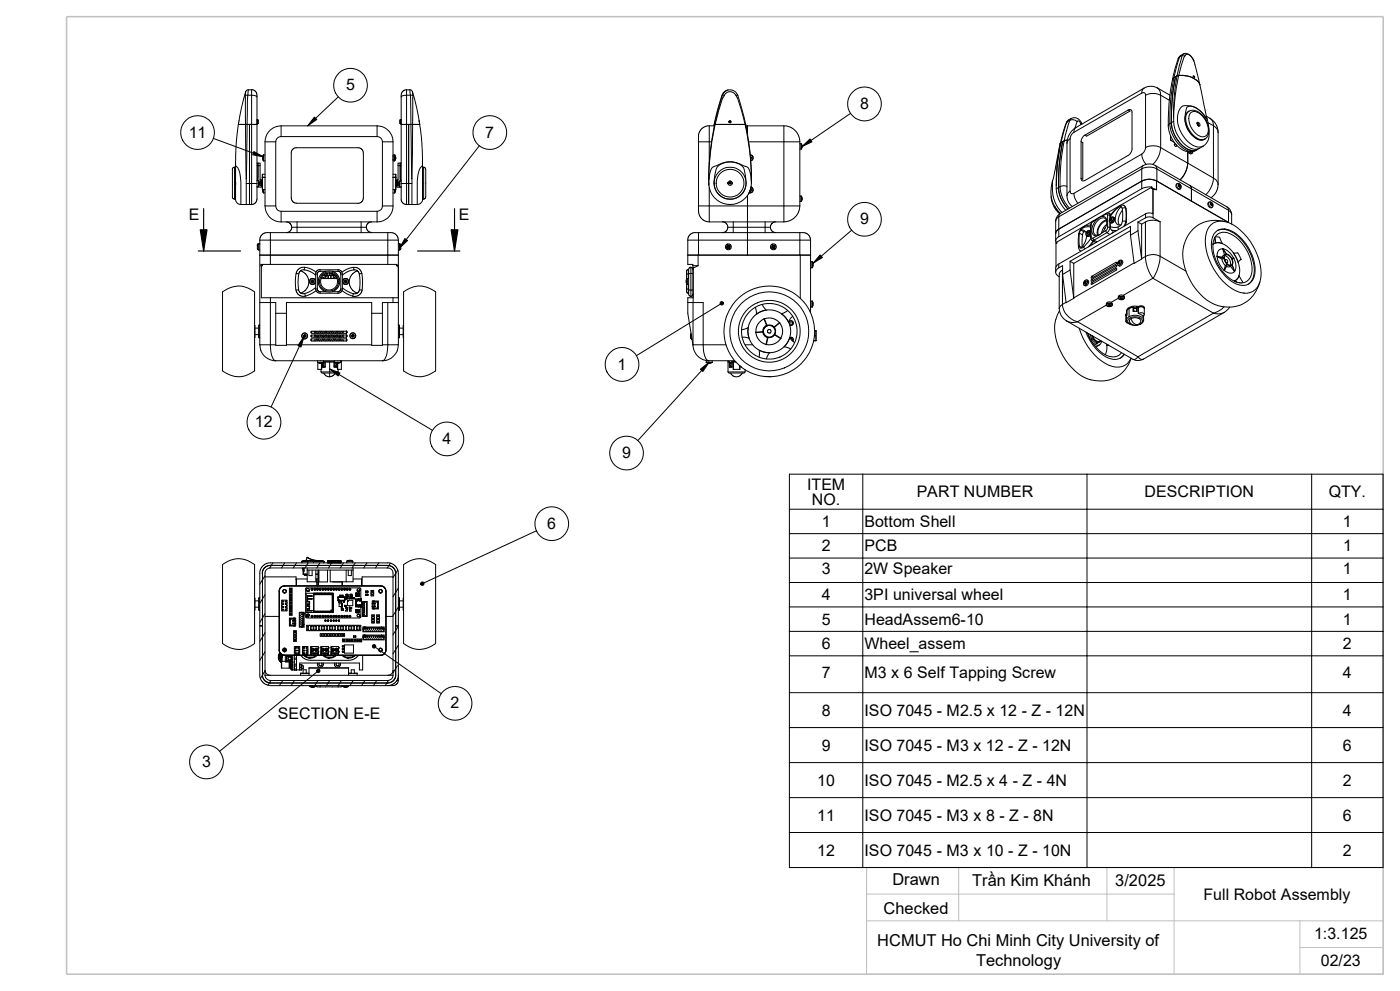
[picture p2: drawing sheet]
<svg xmlns="http://www.w3.org/2000/svg" width="420mm" height="297mm" viewBox="0 0 420 297" stroke-linecap="round" stroke-linejoin="round" font-family="sans-serif">
<defs><g id="words">
<g font-size="4.9">
<text x="267.7" y="265.3">Drawn</text>
<text x="291.6" y="265.7">Trần Kim Khánh</text>
<text x="334.6" y="265.7">3/2025</text>
<text x="265.1" y="273.9">Checked</text>
<text x="263.2" y="283.5">HCMUT Ho Chi Minh City University of</text>
<text x="292.8" y="289.4">Technology</text>
</g>
<g font-size="4.8">
<text x="103.8" y="27.1">5</text>
<text x="258" y="32.7">8</text>
<text x="56.6" y="41.2">11</text>
<text x="145.6" y="41.2">7</text>
<text x="56.6" y="66">E</text>
<text x="137.6" y="66">E</text>
<text x="258" y="67.3">9</text>
<text x="185.3" y="110.7">1</text>
<text x="76.5" y="128.1">12</text>
<text x="132.8" y="133.1">4</text>
<text x="186.6" y="137.3">9</text>
<text x="242.1" y="146.7">ITEM</text>
<text x="275" y="149">PART NUMBER</text>
<text x="343.4" y="149">DESCRIPTION</text>
<text x="398.6" y="149">QTY.</text>
<text x="243.5" y="151.3">NO.</text>
<text x="164.2" y="158.5">6</text>
<text x="246.5" y="157.9">1</text>
<text x="259.3" y="157.9">Bottom Shell</text>
<text x="402.9" y="157.9">1</text>
<text x="246.5" y="165.2">2</text>
<text x="259.3" y="165.2">PCB</text>
<text x="402.9" y="165.2">1</text>
<text x="246.5" y="172.1">3</text>
<text x="259.3" y="172.1">2W Speaker</text>
<text x="402.9" y="172.1">1</text>
<text x="246.5" y="179.9">4</text>
<text x="259.3" y="179.9">3PI universal wheel</text>
<text x="402.9" y="179.9">1</text>
<text x="246.5" y="187.2">5</text>
<text x="259.3" y="187.2">HeadAssem6-10</text>
<text x="402.9" y="187.2">1</text>
<text x="246.5" y="194.6">6</text>
<text x="259.3" y="194.6">Wheel_assem</text>
<text x="402.9" y="194.6">2</text>
<text x="246.5" y="203.3">7</text>
<text x="259.3" y="203.3">M3 x 6 Self Tapping Screw</text>
<text x="402.9" y="203.3">4</text>
<text x="83.4" y="215.6">SECTION E-E</text>
<text x="135.2" y="212.3">2</text>
<text x="246.5" y="214.5">8</text>
<text x="259.3" y="214.5">ISO 7045 - M2.5 x 12 - Z - 12N</text>
<text x="402.9" y="214.5">4</text>
<text x="246.5" y="225">9</text>
<text x="259.3" y="225">ISO 7045 - M3 x 12 - Z - 12N</text>
<text x="402.9" y="225">6</text>
<text x="60.6" y="229.9">3</text>
<text x="245.2" y="235.5">10</text>
<text x="259.3" y="235.5">ISO 7045 - M2.5 x 4 - Z - 4N</text>
<text x="402.9" y="235.5">2</text>
<text x="245.2" y="246">11</text>
<text x="259.3" y="246">ISO 7045 - M3 x 8 - Z - 8N</text>
<text x="402.9" y="246">6</text>
<text x="245.2" y="256.4">12</text>
<text x="259.3" y="256.4">ISO 7045 - M3 x 10 - Z - 10N</text>
<text x="402.9" y="256.4">2</text>
<text x="361.1" y="269.7">Full Robot Assembly</text>
<text x="394.2" y="281.6">1:3.125</text>
<text x="396.2" y="289.4">02/23</text>
</g>
</g></defs>
<path d="M260 260h155v32h-155zM287.6 260v16M332.1 260v16M352.2 260v32M260 276h155M260 268h92.2M390 276v16M390 284h25" fill="none" stroke="#c0c0c0" stroke-width=".3"/>
<path d="M20 5h395v287h-395z" fill="none" stroke="#c0c0c0" stroke-width=".47"/>
<g fill="none" stroke="#000" stroke-width=".3">
<path d="M353.4 17.6l-1.7 6.2M353.9 17.1l-.5 .5M353.9 17.1l-1.7 6.2M354.3 16.6l-.9 1M354.3 16.6l-.4 .5M354.7 16.6l-1.6 6.1M354.7 16.6l-.8 .5M355 16.2a2.47 2.47 0 0 1 3.1 1.9M355 16.2l-.7 .4M355 16.2l-.3 .4M355.6 16.6l.1-.2a1.98 1.98 0 0 1 2.3 1.6M355.6 16.6l-.4 .4-1.6 5.6"/>
<path d="M355.6 16.6h-.9M358 18l2 7.4M358 18l.1 .1M358.1 18.1v.2M358.1 18.1h.1M71.5 37.3l-.6 5-.2 6.4M71.5 37.3h2.2M73.6 28.6l.1 8.7M73.7 37.3h.4M73.7 37.3l.2 16.3M73.7 27.4l-1.3 4.9-.9 5.1M73.7 37.3h.2"/>
<path d="M74.1 37.3l-.2 16.3M74.1 37.3h1.4M74.3 28.5l-.2 8.8M74.3 28.5h1.2M74.3 28.5l-.7 .1M74.5 26.9l-.8 .4-.1 1.3M74.5 26.9l-.2 1.6M74.5 26.9h1v1.6M74.8 37.3v24M75.5 26.8l.6 .2 .7 .5 .2 .6 .1 .9M75.5 28.5v8.8M75.5 28.5l.9 .1 .7 .4"/>
<path d="M75.5 37.3v17.7M75.5 37.3h1.6M77.1 29v8.3M77.1 37.3v17.7M77.3 35.9h-.2v1.2h.2M77.3 35.9v1.2M77.3 35.8l.2 .3v.8l-.2 .2M84.3 37.7h28.8M84.3 37.7v3.2M84.3 37.7a4.8 4.8 0 0 0-4.8 4.8M101.5 29l-9.2 8.7M113.1 37.7v3.2"/>
<path d="M113.1 37.7a4.8 4.8 0 0 1 4.8 4.8M120.2 35.9h-.3v1l.3 .2M120.2 35.9v1.2M120.2 35.9h.2v1.2h-.2M120.4 37.3h1.6M120.4 29v8.3M120.4 37.3v17.7M122 37.3h1.3M122 26.9h1M122 28.5h1.1M122 26.9l-.7 .1-.6 .4-.3 .7v.9M122 26.9v1.6"/>
<path d="M122 28.5l-.9 .1-.7 .4M122 28.5v8.8M122 37.3v17.7M122.6 37.3v24M123 26.9l.1 1.6M123 26.9a1.19 1.19 0 0 1 .8 1.7M123.1 28.5l.7 .1M123.1 28.5l.2 8.8M123.3 37.3h.5M123.3 37.3l.3 16.3M123.7 27.4l1.3 4.9 .7 3.9M123.8 37.3h2.1l.7 5.7 .1 5.7"/>
<path d="M123.8 37.3l-.2 16.3M123.8 28.6v8.7M125.7 36.2l.2 .6zM125.9 36.8v.6M212.8 37.7l-1.7 .4-1.1 1.1-.5 1.2v2.1M214.2 37.3h.2M214.2 37.3v.4M214.2 37.3h.1M214.3 37.7h-1.5v4.8M214.4 37.3h.1M214.4 37.3l-.1 .3a81.4 81.4 0 0 0-1.7 16M214.5 37.3h9"/>
<path d="M214.5 37.3a81.3 81.3 0 0 0-1.9 16.3M216.6 28.5l-2.4 8.8M216.7 28.5l-2.3 8.8M216.7 28.5l.6 .1M216.7 28.5a2.42 2.42 0 0 1 2.3-1.6 2.42 2.42 0 0 1 2.3 1.6M217.3 28.6l-.5 .7-1.2 3.8-1.1 4.2M217.3 28.6a1.95 1.95 0 0 1 1.7-1.1 1.95 1.95 0 0 1 1.8 1.1M218.4 27l-1 .4-.5 .6-.2 .6M218.7 36.5h.1M218.8 36.3h.2M218.8 36.5l.2 .1h-.3M218.8 36.5h-.1"/>
<path d="M218.9 36.3l-.2 .2M218.9 36.3h.1M218.9 36.3l-.1 .2M219 36.3l.2 .3-.4-.1M219 36.3h.1M220.8 28.6l.4 .7 1.2 3.7 1.1 4.3M221.3 28.5l2.4 8.8M221.3 28.5l-.5 .1M223.5 37.3h.2M223.5 37.3a78.9 78.9 0 0 1 1.9 16.3M223.6 37.2v.1M223.7 37.3a81.1 81.1 0 0 1 1.7 16.3"/>
<path d="M223.7 37.3l.5 2.4M223.8 37.7h.4M224.2 37.7h11v4.8M224.2 37.7v2.6zM235.2 37.7l2 .4 1.7 1.4 .7 1.4 .3 1.6M255.1 34l-14.5 9.9M320 36.7l-1.1 3.2-.8 3.2M320.1 36.5l-.1 .2M320.1 36.5l-1.8 6.3M320.6 36l-.6 .7M320.9 36.1l.4-.6-1.2 1M320.9 36.1l-.8 .4"/>
<path d="M320.9 36.1a1.93 1.93 0 0 1 2.2 .3M320.9 36.1l-1.7 6.1M321.4 35.5a2.31 2.31 0 0 1 3.2 1.7M322.2 39.7l-.9 .9-.3 1M322.8 38.2a5.7 5.7 0 0 0-2.7 4.7M322.8 38.2a1.52 1.52 0 0 0-.6 1.5M323.1 36.4l-.6 1.9M323.1 36.4a.63 .63 0 0 1 .8 0 .63 .63 0 0 1 .3 .6M324.2 37l.3 .2M324.2 37l.1 .3M338.5 33l.5 .3-13 7.5-.5-.3M338.5 33l-13 7.5"/>
<path d="M338.5 33a.69 .69 0 0 1 .8-.1 .69 .69 0 0 1 .3 .7v11a2.54 2.54 0 0 1-1.1 2l-13 7.5a.7 .7 0 0 1-.9 .1 .7 .7 0 0 1-.3-.8M342.5 27.9l.4-.1a.63 .63 0 0 1 .8 .7M342.5 27.9l-20.3 11.8M343.2 26.4a3.5 3.5 0 0 1 4.7 .8l.3 1.3M343.2 26.4l-.5 .6-.2 .9M343.2 26.4l-20.4 11.8M343.7 28.5v15.7M343.7 28.5a5.3 5.3 0 0 1 4.5 0M347.2 26.3l3.8 2.2M348.2 28.5l2.6 1.6M348.2 28.5v15.7M350.5 37.7a8.5 8.5 0 0 0 5.7 7.8l1.7-.1 .8-.3"/>
<path d="M350.9 37l-.4 .7M350.9 37a9.3 9.3 0 0 0 6.1 8.4l1.1-.1 1-.5M351.4 36.7a9.3 9.3 0 0 0 6 8.4h1.1l.6-.3M351.4 36.7l-.5 .3M351.7 23.8l-1 7.3-.2 6.6M352.1 36.4a9.7 9.7 0 0 0 5.4 8.1l.8 .2 1.4-.2M352.1 35.2v1.2M352.1 36.4l-.7 .3M352.2 23.3l-.5 .6M352.2 23.3a63 63 0 0 0-1.3 13.7M352.6 23a63 63 0 0 0-1.2 13.7M352.6 23l-.4 .3"/>
<path d="M353.1 22.7l-.8 6.4-.2 6.1M353.1 22.7l-.9 .6M353.1 22.7l-.5 .3M353.6 22.6a6.8 6.8 0 0 1 6.2 2.3l.2 .5M353.6 22.6l-.5 .1M353.6 22.6l-1.1 6.4-.4 6.2M353.6 22.6a6.8 6.8 0 0 1 6.2 2.3l.1 .5M356.7 33.3a3.8 3.8 0 0 1 4.7 2 5 5 0 0 1 .4 6.1l-.3 .3M356.7 33.3a3.2 3.2 0 0 0-.6 4.2 5.7 5.7 0 0 0 4.8 4.3l.6-.1M356.7 33.3a2.93 2.93 0 0 0-1 4 6.2 6.2 0 0 0 4.8 4.7l.8-.2M357.2 33.8a2.59 2.59 0 0 1 3.5 1 5.2 5.2 0 0 1 1.4 5.5 2.1 2.1 0 0 1-3.3-.2 5.6 5.6 0 0 1-1.8-6zM358 22.7l.4 .5-.3-.1z"/>
<path d="M358.9 32.4l.2 .2M358.9 32.4l-.5-.3a1.63 1.63 0 0 0-2.5 .5 7.4 7.4 0 0 0 3.8 9.3l1.5-.1M358.9 32.4a5.1 5.1 0 0 0-4.4-.4 7.3 7.3 0 0 0 .5 8.8 5.6 5.6 0 0 0 5.6 3.1l.3-.1M359.1 32.6l.7 .5a4.8 4.8 0 0 1 2.1 3.2M359.1 36.8l.6 .9M359.1 36.9l.4 .5M359.1 32.6a9.1 9.1 0 0 1 3 3.1M359.2 37.4l.2 .1M359.2 36.7a.65 .65 0 0 1 .7 .4 .65 .65 0 0 1-.2 .7l-.6-.6zM359.4 37l.2 .4-.3 .1M359.6 37.7v.1M359.6 37.5l-.2 .1"/>
<path d="M359.7 37.7v.1M359.7 37.6l-.2 .1M360 25.4l2.6 13.1M361.9 34.8l1.1 .7M362.4 36.7l1.6 1M362.6 38.6a4.9 4.9 0 0 1-1.5 5.1l-.2 .1M363 35.5l1.7 1.6 .5 1.2 .2 1.4M363 35.5l.6 .6 .4 1.6M364 37.7l.9 .7 .5 1.3M364 37.7v15.7M365.4 39.7v15.6M64 41.5l15.1 5.5"/>
<path d="M69.7 50.8v8.5l.7 .4M70.4 50.1l-.5 .1-.2 .6M70.4 50.1v9.6M70.4 50.1h.3v9.6M70.4 59.7h.3M70.7 59.7a1.59 1.59 0 0 0 1.6 1.6M70.7 59.7v-11.1a1.63 1.63 0 0 0 .7 1.7 21.8 21.8 0 0 1 .9 8.8v2.2M70.7 54.6v.9M73.9 55v6.3M73.9 55h1.6M73.9 53.6v1.4M75.5 55h1.6"/>
<path d="M75.5 55v6.3M77.1 55l-.1 5-.5 1-1 .3M77.1 48.9h.9v.8M77.1 54.1h.4M77.1 55.9h.4M77.1 49.7h.9M77.4 53l-.2 1.1M77.4 48.9v5.2M77.5 54.1l.1 1.8M77.5 54.1v1.8M77.6 54.2l.2 .4M77.6 55.9h-.1"/>
<path d="M77.8 55.5l-.2 .4M77.8 54.6v.3M77.8 54.9v.3M77.8 55.2h.1M77.8 55.5h.1M77.8 54.6h.1M77.8 55.2v.3M77.8 54.9h.1M78 53.7h.4v2.4h-1.3M78 49.7v5.2h-.2M78.4 54.9h.3M78.4 55h.3"/>
<path d="M78.4 54.8h.3M78.4 54.7h.3M78.4 55.5h.3M78.4 55.7h.3M78.4 54.3h.3M78.4 54.1h.3M78.4 55.1h.3M78.4 55.2h.3M78.4 54.6h.3M78.4 54.5h.3M78.4 54.4h.3M78.4 55.3h.3"/>
<path d="M78.4 55.4h.3M78.4 54.2h.3M78.4 55.6h.3M78.7 53.2v3.7M78.7 53.2h.1M78.7 53.1h.1M78.7 53.1v.1M78.7 52.2v.9M78.7 56.9h.8M78.7 52.2h.8M78.7 53.2h.8M78.7 53.1h.8"/>
<path d="M78.8 47.5v.3M78.8 47.2v.3M78.8 47.5h.1M78.8 47.2h.1M78.8 56.9l.2 .8M78.8 47.8l.2 .3M78.8 46.9v.3M78.8 47.8h.1M78.8 46.9h.1M79 56.9v.9M79 46.5v1.7M79 57.8h.1"/>
<path d="M79 48.2h.1M79 46.5l-.2 .4M79.1 56.9v.9M79.1 46.4v1.8M79.1 46.4h.4M79.1 48.2h.4M79.1 57.8h.4M79.1 46.4l-.1 .1M79.5 42.5v19.2M79.5 42.5h3.2M82.7 42.5v19.2M84.3 40.9a1.54 1.54 0 0 0-1.6 1.6"/>
<path d="M84.3 40.9h28.8M113.1 40.9a1.57 1.57 0 0 1 1.6 1.6M114.7 42.5v19.2M114.7 42.5h3.2M117.9 46.8h.1M117.9 47.8h.1M117.9 57.8h.5M117.9 56.9h.8M117.9 52.2h.8M117.9 53.2h.8M117.9 53.1h.8M117.9 42.5v19.2"/>
<path d="M118.4 56.9v.9M118.4 46.4h-.5v1.8h.5M118.4 46.4v1.8M118.4 48.2h.1M118.4 57.8h.1M118.4 46.4l.3 .5M118.6 57v.2M118.6 57.1h.1M118.6 57h.1M118.6 47.6l-.2 .6M118.7 57.1l-.1 .1M118.7 47.3v.1"/>
<path d="M118.7 56.9v.1M118.7 56.9h.1M118.7 57v.1M118.7 47.4h.1M118.7 57.2l-.3 .6M118.7 47.3v.2M118.7 46.9v.3M118.7 56.9l-.1 .1M118.7 57.1v.1M118.7 57h.1M118.7 52.2h.1M118.7 52.2v.9"/>
<path d="M118.7 47.5h.1M118.7 53.1v.1M118.7 53.2v3.7M118.7 47.2v.1M118.7 47.5v.2M118.7 47.4v.1M118.7 53.2v3.6M118.7 53.2h.1M118.7 53.1h.1M118.7 54.9h.4M118.7 55h.4M118.7 54.8h.4"/>
<path d="M118.7 54.7h.4M118.7 55.5h.4M118.7 55.7h.4M118.7 54.3h.4M118.7 54.1h.4M118.7 55.1h.4M118.7 55.2h.4M118.7 54.6h.4M118.7 54.5h.4M118.7 54.4h.4M118.7 55.3h.4M118.7 55.4h.4"/>
<path d="M118.7 54.2h.4M118.7 55.6h.4M119.4 53.7h-.3v2.4h1.3M119.4 49.7v5.2h.2M119.4 49.7h1M119.8 54.3l.1 1.7M119.8 54.3l-.2 1 .2 .7M119.9 54.3h-.1M119.9 54.3v1.7M119.9 56h.5M119.9 54.3h.5M120.1 53l.2 1.3"/>
<path d="M120.1 48.9v5.4M120.4 48.9h-1v.8M120.4 55v5l.5 1 1.1 .3M120.4 55h1.6M122 55h1.6M122 55v6.3M123.6 55v6.3M123.6 53.6v1.4M126.7 59.7a1.59 1.59 0 0 1-1.5 1.6M126.7 59.7v-11.1a1.74 1.74 0 0 1-.7 1.8 20.7 20.7 0 0 0-.8 8.8v2.1M126.7 54.7v1M126.7 59.7h.4"/>
<path d="M127.1 50.1v9.6M127.1 50.1h-.4v9.6M127.1 50.1l.5 .2 .1 .5v8.3l-.2 .4-.4 .2M143.8 43.7l-24 30.7M209.5 42.5v19.2M209.5 42.5h3.3M212.6 53.6l.1 1.7M212.6 53.6h.1M212.6 55.3v.3M212.8 42.5h.6M212.8 42.5v6.8M212.8 56.2v5.5"/>
<path d="M218.4 54.9v.1M218.4 54.9h.1M218.4 54.8h.1M218.4 54.8v.1M218.4 55.1h.1M218.9 54.3l.1 .1 .2-.1M218.9 54.9h.3M218.9 54.9h.2M219 48.5l-.7 .1a4.1 4.1 0 0 0-3.5 2.3 7.8 7.8 0 0 0 .1 6.5 4.8 4.8 0 0 0 6 1.9 4.8 4.8 0 0 0 2.8-5.7l-.4-2.5a3.9 3.9 0 0 0-3.9-2.6M219 48.5h.4M219.4 48.5a14.6 14.6 0 0 1 5.1 1.8 8.4 8.4 0 0 1-.6 8.8 6.4 6.4 0 0 1-7.7 1.6 6.4 6.4 0 0 1-3.5-7l.1-1.1a3.2 3.2 0 0 1 1.5-2.7 10.5 10.5 0 0 1 4.7-1.4M219.6 54.7v.1"/>
<path d="M219.6 54.8h.1M219.6 54.9h.1M219.7 54.8h.1M219.7 55h.1M224.2 58.6v3.1M224.6 42.5h10.6M225.2 57.1h.1M225.2 47.2h.1M225.2 47.2v.1M225.2 56.8v.1M225.2 56.8h.1M225.2 47.2l.2-.1-.1 .3"/>
<path d="M225.2 56.7l.3 .1-.2 .2M225.2 57v.1M225.2 56.6l-.7 1.6M225.2 47.4h.1M225.2 47.4v.1M225.2 57h.1M225.2 47.3l.1 .1M225.2 56.9l.1 .1M225.2 47.5v.2M225.2 57l.1 .3-.2 .1-.1-.2M225.2 48.2l.6-.4 .1-.7-.8-.7 .5 .2 .3 .5-.1 .7-.6 .4M225.2 47.3v.1"/>
<path d="M225.2 56.9v.1M225.3 56l.5 .4 .1 .6-.4 .7-.6 .1-.2-.1 .9-.1 .3-.5-.1-.6-.5-.4M225.3 47.4l-.1 .1M225.3 56l-.2 .8M225.4 53.6v1.4M225.4 53.6h.1M235.2 42.5v19.2M235.2 42.5h4.7M239.9 43.1h.4M239.9 44.7h.4M239.9 58.8h.4M239.9 42.5v19.2"/>
<path d="M240.3 43.1h.1M240.3 58.8h.1M240.3 44.7h.1M240.3 43.1v1.6M240.3 58.8v1.6M240.4 43.1v1.6M240.4 58.8v1.5M240.4 43.1l.2 .9M240.4 58.8l.2 .9M240.6 44l-.2 .7M240.6 59.7l-.2 .6M240.6 59.7h.1"/>
<path d="M315.3 58.8a7.3 7.3 0 0 0 2.6 5.3M315.8 54.2a9.3 9.3 0 0 0 2.3 9.8M315.8 54.2a11.4 11.4 0 0 0 2.8 9.5M316.9 55.5v1.1M316.9 56.6a10.4 10.4 0 0 0 2.8 6.4M317.5 56.2a10 10 0 0 0 2.9 6.5M317.5 56.2l-.6 .4M318 56a10 10 0 0 0 2.8 6.4M318 43.3l-.3 1.5a52.5 52.5 0 0 0-.8 10.7M318 56l-.5 .2M318 43.3l-2.2 10.9M318.1 43.1v-.3l-.1 .5"/>
<path d="M318.3 42.8l-.2 .3M318.3 42.8l-.4 1.7a64.2 64.2 0 0 0-1 11M318.8 42.5a62.3 62.3 0 0 0-1.3 13.7M319.2 42.2l-.9 .6M319.2 42.2a62.3 62.3 0 0 0-1.2 13.8M320.1 42.9v15.7M320.1 58.6a4.1 4.1 0 0 0 1.6 3.3M320.1 55.9a2.26 2.26 0 0 0-2.1 .1M320.2 42l-1 .2M321 57.3l-.7 .6-.2 .7M321 41.6l-.7 .6-.2 .7M321 57.3a.71 .71 0 0 0 .4 .7 .71 .71 0 0 0 .8 0"/>
<path d="M321 41.6v15.7M322.2 58l.3 1.6 .8 1.3M324.3 42.5l.5 .3v10.9l-.5-.3M324.3 42.5v10.9M325.5 40.5a2.54 2.54 0 0 0-1.2 2M342.5 46.2l.4 1.6 .9 1.5M342.5 54.3l-24.9 14.4-.7 .6-.2 .7M342.5 50.6v6M342.5 50.6l-24.9 14.4M342.5 46.2l-20.3 11.8M342.5 56.6l-24.9 14.4M342.5 50.6a4.9 4.9 0 0 1 4.5 0"/>
<path d="M343 49.6l-.5 1M343 49.6l-24.9 14.4M343 49.6l1.6-.5 1.1 .1 .9 .4M343.7 44.2l-.3 1-.9 1M343.7 44.2a4.9 4.9 0 0 1 4.5 0M345.4 56.1l-13.3 7.8M345.4 56.1v.4M345.5 56l-.1 .1M345.5 56.4h.1M345.5 56h-1.2l-1.8 .6M345.5 56v.4M345.5 56.4l-.1 .1"/>
<path d="M345.6 56.4l.3 .3M345.6 56.4l-.2 .1M345.7 56.4h.2M345.9 56.7h.1M345.9 56.5l1.1 .4M345.9 56.7v8.6M345.9 56.7l1.1 .2M346.6 49.6l.4 1M346.6 49.6l21.5 12.4M347 54.2a4.9 4.9 0 0 0-4.5 .1M347 54.2l21.6 12.5M347 54.2v2.7"/>
<path d="M347 50.6v3.7a4.9 4.9 0 0 0-4.5 0M347 50.6l21.6 12.4M348.2 44.2l8.1 4.7M348.2 44.2a7.5 7.5 0 0 1-2.4 5.1M351.2 41.7l.2 .5M351.2 41.8l.1 .3M351.2 40.6v1.4l1.1 .7M352.3 43.2a.42 .42 0 0 1 .5 .2 .42 .42 0 0 1-.1 .5l-.3-.3zM353.1 55a1.04 1.04 0 0 0 1 1.6M353.1 55a.92 .92 0 0 0-.2 1.2 .92 .92 0 0 0 1.2 .4M353.2 55.1a.89 .89 0 0 1 1 .4 .89 .89 0 0 1-.2 1.1M353.5 55.3a.49 .49 0 0 1 .6 .2 .49 .49 0 0 1-.1 .6l-.4-.3z"/>
<path d="M353.6 55.6v.1M353.7 55.5h-.2l.3 .3M353.7 55.5l-.1 .1M353.8 55.8l.1 .3 .1-.2M353.8 55.2h-.1v.3M353.8 55.2l.1 .3M353.8 55.2l-.1 .2M353.9 55.5l.1 .1M353.9 55.5l-.3 .2M354 55.6h.2M354 55.6l-.4 .1M354 55.9l-.1 .1"/>
<path d="M354.1 55.8l-.1 .1M354.1 55.8l-.2 .1M354.2 55.6v.2h-.1M354.2 55.6l-.5 .2M356.3 48.9l7.7 4.5M356.3 45.5v3.4M356.3 48.9a7.7 7.7 0 0 1-2.3 5l1.7-2.5zM356.4 45.5l.6 .6 .6-.2M356.8 45.6l.7 .3 .3-.5-.3 .5-.5-.3M357 55.6l.4 .7v4l11.2 6.4M359.8 44.4h.1M359.8 44.4l-.7 .4"/>
<path d="M360.9 43.8l-1.2 .7M361.5 41.6l-.2 .2M364 53.4a7.9 7.9 0 0 1-2.3 5M364 53.4l.9 .7 .5 1.2M365.4 55.3l-.4 2.1-.6 .9-1.1 1M72.3 61.3h3.2M77.2 73.5v1.2l.4 .2M77.2 73.5h.1M77.6 73.1l-.4 .4M77.6 73.1v1.8M77.6 73.1h.3M77.6 74.9h.3"/>
<path d="M77.9 72h3.2M77.9 76.5h38.4M77.9 72l.1 31.3M78.4 79.7v9.5h2.7M78.7 79.2v.4l-.3 .1M79.5 61.7a4.8 4.8 0 0 0 4.8 4.8M79.5 61.7h3.2M80.2 69.7l-1 .2-.8 .7-.5 1.4M80.2 69.7h.9M81.1 69.7v2.3M81.1 79.2h-2.8l.1 .5M81.1 72h35.2"/>
<path d="M81.1 69.7h35.2M81.1 72v7.2M81.1 79.2h35.2M82.7 61.7a1.64 1.64 0 0 0 1.6 1.6M84.3 63.3h28.8M84.3 66.5h28.8M84.3 63.3v3.2M85.9 66.5l1.2 .6 .4 1M87.5 68.1h1.6M87.5 68.1l-.4 1.1-1.2 .5M89.1 68.1h19.2M89.1 66.5v1.6"/>
<path d="M89.1 68.1v1.6M107.4 60.9h-18.4l-1.1-.4-.5-1.1v-13.9l.3-.6 .6-.5 .7-.2 18.7 .1 .7 .3 .5 .7 .1 .6v13.5l-.2 .8-.4 .4-1 .4M108.3 68.1h1.6l.5 1.2 1.1 .4M108.3 66.5v1.6M108.3 68.1v1.6M111.5 66.5l-1 .3-.5 .7-.1 .6M113.1 63.3v3.2M114.7 61.7a1.57 1.57 0 0 1-1.6 1.6M114.7 61.7h3.2M116.3 76.5h3.2zM116.3 79.2h2.8v.4M116.3 72v7.2"/>
<path d="M116.3 72h3.2M116.3 69.7v2.3M116.3 69.7h1.3l1 .4 .7 .9 .2 1M117.9 61.7a4.7 4.7 0 0 1-4.8 4.8M118.9 79.2v.4h.2M119.1 79.6h.4M119.1 79.6h.1M119.1 79.6l.4 .6M119.5 79.6v.7M119.5 73.1h.4M119.5 74.9h.3M119.5 72v7.6"/>
<path d="M119.8 73.1l.4 .4M119.8 73.1v1.8M120.2 73.5v1M120.2 73.5h.1M120.3 74.5l-.5 .4M122 61.3h3.2M206.3 72h3.3M206.3 76.5h3.1zM206.3 72v7.2h1.6v.4M207.9 79.6h1.5M207.9 79.6v.6M208.6 69.7h.9"/>
<path d="M208.6 69.7l-1 .2-.8 .7-.5 1.4M209.4 79.6l-1.5 .7M209.4 76.5h30.7M209.4 76.5v3.1M209.5 61.7l.1 2.1 .6 1.5 1.2 .9 1.4 .3M209.5 72h30.4M209.5 69.7h30.4M209.5 72v4.5M209.5 69.7v2.3M209.5 61.7h3.3M212.8 66.5h11.4M212.8 61.7h11.4"/>
<path d="M212.8 61.7v4.8M216.7 66.5l.6 .1 .7 .5 .4 1M218.1 73.2h.7l.5 .4v.7l-.4 .5h-.7l-.5-.4v-.7l.5-.5M218.1 74l.2 .3M218.2 73.6l.2-.1 .3 .3 .2-.1 .1 .3-.3 .2 .1 .2-.2 .1-.2-.3-.3 .1-.1-.2 .3-.2zM218.3 73.5l.7 .2-.3 .8h-.4l-.3-.3v-.4l.3-.3M218.4 68.1h1.6M218.4 68.1l-.5 1.1-1.2 .5M218.5 73.7h-.2M218.7 61.3h.4M218.7 74.3l-.2 .1M218.8 73.8l.1 .2"/>
<path d="M220 68.1h9.5M220 66.5v1.6M220 68.1v1.6M224.2 66.5h11M224.2 61.7h11M224.2 66.5v10M224.2 61.7v4.8M229.5 68.1h1.6l.1 .6 .5 .7 1 .3M229.5 66.5v1.6M229.5 68.1v1.6M231.6 73.2h.7l.5 .4v.7l-.4 .5h-.7l-.5-.4v-.7l.5-.5M231.7 74l.1 .3"/>
<path d="M231.7 73.6l.3-.1 .2 .3 .3-.1v.3l-.3 .2 .2 .2-.3 .1-.2-.3-.3 .1-.1-.2 .4-.2zM231.8 73.5l.7 .3-.3 .7-.6-.2-.1-.5 .4-.3M232 73.7h-.2M232.3 74.3l-.2 .1M232.3 73.8l.1 .2M232.7 66.5l-1 .3-.5 .7-.1 .6M235.2 61.7v4.8M235.2 61.7h4.7M239.9 61.7l-.3 1.6-.8 1.4-1.6 1.3-2 .5M239.9 69.7h1.4l1 .4 .7 .9 .2 1M239.9 60.4h.4M239.9 72v4.5"/>
<path d="M239.9 72h3.3M239.9 69.7v2.3M240.1 76.5h3.1zM240.1 76.5v12.9M240.4 60.3l-.1 .1M243.2 78.4h.4M243.2 72v21.7M243.6 78.4v1.9M243.6 78.4l.1 1.8M243.7 78.4l.2 .5M243.9 78.9v.2M243.9 79.2l-.2 1"/>
<path d="M255.5 69l-11.6 9.9M316.4 61.8l1.7 2.1M316.7 66.3v6M316.9 72.8v.2M317 72.6l-.1 .2M317 72.6l-.2 .4v7M317.6 79.1l-.5 .4-.4 .6v1.5M317.6 65l-.7 .6-.2 .7M317.6 71a1.32 1.32 0 0 0-.7 1.8M317.6 65v6M317.6 79.1v1.2M318.1 64l-1 1-.4 1.3"/>
<path d="M318.1 64l-.5 1M321 78.3v2.6M321 78.3l1.1 .7M322.1 79v10.3M323.6 74.2l.2 .6 .5 .5M323.6 70.1v4.1M323.8 73.8l-.2 .4M323.8 73.8l.6 .4M323.8 73.8l.5 .5M323.8 69.9l-.2 .2M323.8 69.9l.9 .5M323.8 69.9v3.9"/>
<path d="M324.2 68.9l1.1 .2 .6 .8M324.2 68.9l-.4 1M324.2 68.9l.9 .6M324.7 70.4v3.5M325 68.2l-.8 .7M325.1 74l-.8 .3M325.1 74l.4 .6M325.1 69.5l-.4 .9M325.2 67.9l-.9 .6-.7 1.6M325.2 67.9l-.2 .3M325.6 69.4l-.5 .1M326 69.8l.3 .1"/>
<path d="M326 69.8l.1 .1M326.1 69.9l.2 .1M326.1 69.7l.2 .1M326.1 69.7l-.1 .2M326.1 69.9h.1M326.1 69.9l.1 .2h.1M326.1 69.6v.1M326.1 69.9l.2 .2M326.1 69.6l.2 .2M326.2 69.5l.2 .3M326.2 69.5l.1-.1v.2M326.2 69.5l-.1 .1"/>
<path d="M326.2 70.8h.6l.4-.4-.6 .5-.6-.2-.4 1.6-1.3 2M326.2 69.3l.4-.2a.85 .85 0 0 1 .2 1 .85 .85 0 0 1-.9 .4l-.1-.4zM326.3 69.3l.4-.3a.9 .9 0 0 1 .2 1.1 .9 .9 0 0 1-1 .5v-.8zM326.3 69.8v.3M326.3 69.6h.1M326.3 69.6l.2 .1-.2-.1M326.3 69.6l.3-.1-.3 .4M326.9 70.7h.1M326.9 69.1l.3 .2M327.1 69.2l.1 .1M327.2 71.2l.4 .8M327.2 67.6v3.6"/>
<path d="M327.2 68.1l-.9-.2-1.3 .3M327.2 67.5l-2 .4M327.2 71.5l-2.1 2.5M327.3 71a.34 .34 0 0 0 .2 .4 .34 .34 0 0 0 .4 0M327.3 71l-.1 .2M327.3 67.4l-.1 .2M327.3 67.4v3.6M327.6 72l1.2 .7M327.7 66.3l-10.7 6.3M327.9 66.4l-.6 1M327.9 71.4l.3 .6M327.9 72.2l-1.4 1.8"/>
<path d="M328 66.2l-.6 .6-.2 .8M328 66.2l-.1 .2M328.1 72.3l-1 1.4M328.2 72h-.6M328.2 72l.9 .5M329.1 70.7l-1.2 .7M329.1 65.7l-1.2 .7M329.1 65.7a3.7 3.7 0 0 0-1.1 4.7l1.1 .3M330.5 64.9a1.56 1.56 0 0 1 1.5 .7 1.56 1.56 0 0 1 0 1.7l-.7 1.6-.8 .9M330.5 69.8l-1.4 .9M330.5 64.9l-1.4 .8M331 68.3l.5 .2"/>
<path d="M331.7 64.2a.34 .34 0 0 1 .4-.1 .34 .34 0 0 1 .2 .4M331.7 69.1l-1.2 .7M331.7 64.2l-1.2 .7M331.7 69.1l.4 .6M331.8 64l-.1 .2M331.8 64l-3.8 2.2M331.9 66a4 4 0 0 0-2.6 4.5M332 67.3l-1.1 1.2-.4 1.4M332 66.2a3.4 3.4 0 0 0-2.4 4.3M332.1 69.7l.9 .6M332.1 69.7l-3.9 2.3M332.1 66.6a1.35 1.35 0 0 0-1-1.4 1.35 1.35 0 0 0-1.6 .7 3.4 3.4 0 0 0-1 4.4l.6 .2 .9-.2"/>
<path d="M332.3 64.5v3.7M332.3 68.2l-.6 .9M332.3 68.2h.7M332.3 64.5h.7M332.7 63.9l-.9 .1M332.7 63.9l.3 .6M332.7 63.9l.6 .4M333 64.5v1.1M333 66.6v1.6M333 65.8l.3 .1M333 68.2h.1M333 64.5l.1 .1"/>
<path d="M333 65.8v.2l.1-.1M333 68.2l-.2 .6-.7 .9M333.1 65.9l.2 .1M333.1 65.7l.2 .1M333.1 64.9v.5M333.1 66.7v1.2M333.1 67.9v.3M333.1 65.7l-.1 .1M333.1 65.9h.1M333.1 67.9l.8 .3 1.5-.2M333.1 68.2a1.28 1.28 0 0 0 1.8 .9l-1.4-.1M333.1 64.6v.3"/>
<path d="M333.2 65.9v.2l.1-.1M333.2 65.4l.1-.1v.2M333.2 65.4v.2M333.2 65.6l-.1 .1M333.2 65.9l.1 .1M333.2 65.6l.1 .1M333.2 65.4l.2 .3M333.2 65.2l.5-.2a.86 .86 0 0 1 .1 1 .86 .86 0 0 1-.9 .5l-.1-.5zM333.3 65.2l.2-.1a.39 .39 0 0 1 .4 0 .39 .39 0 0 1 .2 .3 .8 .8 0 0 1-.3 1 .8 .8 0 0 1-1-.1l.1-.6zM333.3 65.5h.1M333.3 65.5l.2 .2M333.4 65.5l.1-.1v.3"/>
<path d="M333.4 65.5l.1 .2M333.4 65.7l-.1 .3M333.5 65.7h-.1M333.9 65.1l.5 .6M333.9 66.6h.1M334 69.1l-.5 .8M334.1 65.2l.3 .5M334.4 65.8h.1M334.4 65.7l-.3 .8-.5 .3h-.4M334.4 65.7a.89 .89 0 0 1-.4 .9 .89 .89 0 0 1-1 0M334.8 78.6l.2 .2-.2 .4-7.3 4.2a.28 .28 0 0 1-.2-.3 .28 .28 0 0 1 .2-.3M334.8 79.6l.2 .1-.2 .4-7.3 4.2a.28 .28 0 0 1-.2-.3 .28 .28 0 0 1 .2-.3"/>
<path d="M334.8 79.6l.2 .1M334.8 78.6l.2 .2M334.8 78.6l-7.3 4.2M334.8 79.6l-7.3 4.1M335.4 78.7v.2l.1-.1M335.4 68l.1 .8M335.4 78.7l.3 .1M335.5 62.1l-1 .9-1.4 1.9M335.5 78.6l-.1 .1M335.5 78.8h.1M335.5 78.8l.3 .1-.2-.1M335.5 78.6l.2 .1"/>
<path d="M335.6 78.5l.2 .2M335.6 78.5l-.1 .1M335.6 61.8a1.16 1.16 0 0 1 1.2-.4 1.16 1.16 0 0 1 .9 .9M335.6 61.8l-1.4 1.4-1.1 1.4M335.6 61.8l-.1 .3M335.6 78.4l.2 .2M335.6 78.4l.2-.1-.1 .1M335.6 78.4v.1M335.7 78.1l.4-.2a.84 .84 0 0 1 .2 1 .84 .84 0 0 1-1 .5l-.1-.4zM335.7 78.7v.3l-.1-.2M335.8 78.4h.1M335.7 78.4l.3 .2"/>
<path d="M335.8 78.7h-.1M335.8 78.4l.2 .2M336 78.6l-.2 .1M336.3 67.4l-.9 .6M336.3 62l.4 .5M336.3 62l.2 .1M336.3 62l-.8 .1M336.3 62a4.5 4.5 0 0 0-1.4 4.9 1.26 1.26 0 0 0 1.4 .5M336.3 78a.91 .91 0 0 1 .3 1.2 .91 .91 0 0 1-1.2 .3 1.04 1.04 0 0 0 .9-1.5zM336.7 62.5v3.8M336.7 63a4.3 4.3 0 0 0-.9 4.4M336.7 66.3l-.4 1.1"/>
<path d="M336.7 66.3l1 .1M337.4 61.7l.4 .8M337.7 62.3l.1 1.5-.1 2.6M337.7 62.3l-1 .2M337.7 62.3l.1 .2M337.7 66.4l.2 .2M337.7 66.4l-.6 1.4M337.8 62.5l.1 4.1M337.9 66.6l-.4 1M339.1 70.5l1.1 8.5 2.3-1.4M339.1 69.1l-17 9.9M339.1 70.5v-2.6l-18.1 10.4"/>
<path d="M340.2 78.8l-18.1 10.5M341.4 69.2l-2.3 1.3M341.4 69.2l1.1 8.4M341.4 66.5l1.1 .7M341.4 66.5v2.7M342.5 67.2v10.3M342.5 77.5v.1M343.6 76.9a12.1 12.1 0 0 0 2.3 6.5M343.6 66.5v10.4M343.6 76.9l-1.1 .6M343.6 66.5l-1.1 .7M343.7 64.1v1.2"/>
<path d="M343.7 64.1l-26.1 15M343.7 65.3l-2.3 1.2M343.7 65.3a2.27 2.27 0 0 1 2.2 0M345.9 64.1a2.34 2.34 0 0 0-2.2 0M345.9 65.3l2.1 1.2M348 76.8a12 12 0 0 1-2.1 6.6M348 76.8l-.6-.3a4.7 4.7 0 0 0-3.8 .4M348 66.5a5 5 0 0 0-4.4 0M348 76.8l7.8 4.5M348 66.5v10.3M355.1 73.8a16.6 16.6 0 0 0 4.9 14.3 12 12 0 0 0 5.3 3.5M362.5 60.7l.2-.1a1.06 1.06 0 0 0 .9 1.5 .96 .96 0 0 1-1.1-.3 .96 .96 0 0 1 0-1.1z"/>
<path d="M362.8 60.6a.89 .89 0 0 1 1 .4 .89 .89 0 0 1-.2 1.1M363.1 60.8a.5 .5 0 0 1 .6 .3 .5 .5 0 0 1-.1 .6l-.4-.4zM363.1 61.2l.2 .1M363.3 61h-.2l.2 .3M363.3 61.3l.2 .3 .1-.2M363.3 61l-.2 .2M363.3 67.4a5.4 5.4 0 0 1 6.7 0 18.1 18.1 0 0 1 8.2 15.7 4.7 4.7 0 0 1-7.1 4.2 17.8 17.8 0 0 1-9.4-16.3 5.8 5.8 0 0 1 1.6-3.6zM363.4 60.7h-.2l.1 .3M363.4 60.7l.1 .3M363.4 60.7l-.1 .2M363.5 61l.1 .1M363.5 61l-.4 .2"/>
<path d="M363.6 61.1h.1M363.6 61.1l-.3 .2M363.6 61.4l-.1 .1M363.6 61.3v.1M363.6 61.3l-.2 .1M363.7 61.1l.1 .2h-.2M363.7 61.1l-.4 .2M363.9 73.2a3.3 3.3 0 0 1 4.1 .5 9.4 9.4 0 0 1 3.7 8.9 2.29 2.29 0 0 1-1.5 1.6M364.2 73l-.3 .2M364.4 71.3l.1 1.6M364.6 71h.2a1.19 1.19 0 0 1 1.5 1.1l.4 .9-1.1-.3-.9 .1-.3-1.6M364.7 69.6a4.4 4.4 0 0 1 5.6 .1 14.2 14.2 0 0 1 6.2 12.1 3.8 3.8 0 0 1-5.8 3.2 13.9 13.9 0 0 1-7.2-13.1l.4-1.3z"/>
<path d="M364.9 70.6a3.6 3.6 0 0 1 4.6-.3 12.2 12.2 0 0 1 5.9 11.9 3.3 3.3 0 0 1-5.4 1.9 12.3 12.3 0 0 1-6-11.8zM365.1 76.8v.1M365.1 76.9a6.5 6.5 0 0 0 2.1 4.1M365.1 76.9l1.5 .7M365.1 76.9l2 .4M365.1 76.8l2 .4M365.2 69.1a5.8 5.8 0 0 1 6.3 1.8 13.5 13.5 0 0 1 4.6 11.8l-.5 1.3-1.1 1.2M366.6 77.6l.4 1.3 .6 .6M366.8 74.6h.1M366.8 74.6l.5 1.8M366.8 74.6l1.1 1.6M366.8 74.6a1.71 1.71 0 0 0-1.7 2.2"/>
<path d="M366.9 74.6l1.1 1.6M366.9 74.6a5 5 0 0 1 3.2 2.7M367.1 77.2v.1M367.1 77.3l-.5 .3M367.1 77.2h.1M367.2 77.3l.4 1.3 .5 .6M367.2 77.2v.1M367.2 77.3h-.1M367.4 76.6a2.42 2.42 0 0 1 1.7 2.9M367.5 66.4a9.8 9.8 0 0 0-12.5 7.5M367.5 76.2l-.6 .4-.3 .5M367.5 76.5a2.03 2.03 0 0 1 2.2 2.6 .93 .93 0 0 1-1.7-.1l-.6-1.2-.1-.8z"/>
<path d="M367.6 79.5l-.4 1.5M367.6 77.8a.57 .57 0 0 1 .6 .3 .57 .57 0 0 1-.1 .6l-.6-.5zM368 76.2l.6 .2 .9 1M368 76.2a.84 .84 0 0 0-.8 1M368.1 62l.5 1M368.1 79.2l.1 .1M368.1 79.2l-.9 1.8M368.1 79.2l-.5 .3M368.1 62l.9 .9 .5 1.4M368.1 79.2h.1M368.2 79.3l-.9 1.8M368.2 79.3a.99 .99 0 0 0 1.5 .1"/>
<path d="M368.2 79.3h.1M368.6 63l.6 .6 .3 .7M368.6 63v3.7M369.1 79.8l1.2 1.6M369.5 79.6l-.9 .4-.7-.2M369.5 64.3v2.9M369.5 77.4l.1 .2M369.6 77.6a1.85 1.85 0 0 1 .1 1.8M369.6 79.5l.7 1.9M369.7 79.4l.7 1.9M370 75.8l.5 .1a.98 .98 0 0 1 1.4 .9l.1 .2a.8 .8 0 0 1-.4 1.4l-.2 .2zM370.1 77.3v.1"/>
<path d="M370.1 77.3l-.6 .1M370.1 77.4l-.5 .2M370.1 77.4a4.1 4.1 0 0 1 .3 3.9M372.3 77.8l-.1 .1M66.8 87.5v23.5a7.1 7.1 0 0 0 9.6 0v-23.5M66.8 87.5a7.5 7.5 0 0 1 9.6 0M76.4 97.6v3.5M76.5 98.3h1.1M77.8 97.4v3.9M77.8 97.4l-.2 .2v3.5l.2 .2M77.8 97.4h.1M81.1 89.2v14.1"/>
<path d="M81.1 89.2h36.8M82.7 93.9h3.2M88.8 87l.2 .7 .7 .7 1 .4 .9-.1M88.8 87l.8-.2 .6 1M88.9 82h.2a.4 .4 0 0 1 .5 .1 .4 .4 0 0 1-.1 .5l-.1 2.4 .2 1.8M88.9 82l-.3 1.9 .2 3.1M89.6 82l.5-.8 1 .4 1 1.1 .5 1.4-.1 1.3-.4 1-.7 .8-1.1 .6M90.1 81.2l.7-.3a.48 .48 0 0 0 .5-.2 .48 .48 0 0 0 .1-.5l-.9-.1-.8 .4-.5 .6-.3 .9M90.3 87.8l1.1 .2M91.2 80.9l1.6 .4 1.9 1.2M91.4 80.1l1.9 .5 1.5 1M93.4 99.4v.4"/>
<path d="M93.6 84.2l-.3 .1v.2h.3M93.6 84.5h.1M93.6 84.2h.1M93.6 84.3v.1M93.6 84.4v.1M93.6 84.2v.1M93.6 84.2v-.3h.3v.3M93.7 84.2h.1M93.7 84.5h.1M93.7 84.2h-.1M93.8 84.5h.1M93.8 84.2h.1"/>
<path d="M93.9 84.5h-.1M93.9 84.2h.1M93.9 84.2v.1M93.9 84.5h.1M93.9 84.5v.3h-.3v-.3M93.9 84.3v.1M93.9 84.2h.3v.3h-.3M93.9 84.4v.1M94.2 99.3l.3 .3M94.5 99.6h.1M94.7 86.2l-2.6 1.6a.48 .48 0 0 0-.7 .3 .48 .48 0 0 0 .5 .6l1.6-.7 1.3-.9M94.7 86.6l.5 1 .8 .3"/>
<path d="M94.7 82.1h.5M94.7 86.6h.5M94.7 82.1v4.5M94.8 99.3l-.3 .3M95 99.9v-.3l.3-.2 .3 .2v.3M95.2 82.1v4.5M95.2 86.6l.3 .6 .5 .2M95.9 99.3l.2 .3M96 80.8l-.6 .1-.5 .4-.2 .8M96 81.3l-.5 .1-.3 .7M96 87.4v.5M96 81.3h3.7"/>
<path d="M96 87.9h5.4M96 87.4h1.7M96.1 99.6h.1M96.3 83.5h4.8M96.4 99.3l-.3 .3M96.7 99.9v-.3l.3-.2 .3 .2v.3M96.9 82.5v.1M97.2 82.3v.2h.6M97.3 82.2v.3M97.5 83l-1 .1M97.5 82.5v1M97.5 99.3l.3 .3"/>
<path d="M97.7 81.3l-.9 .4-.8 .9-.5 1.1v1.1l.6 1.5 1.6 1.1M97.7 87.4h2M97.7 82.5v1M97.8 99.6h.1M98 82.6l-.3 .3M98.1 81.9v.7h-.3v-.6M98.1 99.3l-.3 .3M98.1 82h.1M98.1 82.5h1.6M98.2 82l-.1 .1M98.2 81.9v.1M98.3 82.5v1"/>
<path d="M98.4 99.9v-.3l.2-.2 .3 .2v.3M98.6 82.5v1M98.8 81.8v.7M98.8 82.1v.4M98.9 82.1v.4M99 82l-.2 .1M99 81.8v.2M99.2 82.5v1M99.2 99.3l.3 .3M99.4 82.5v1M99.5 99.6h.1M99.6 82v.5"/>
<path d="M99.7 82.1h.1M99.7 82.1v.4M99.7 82v.6h.3M99.7 81.3h1.7M99.7 87.4h1.7M99.7 82v.1M99.7 81.3l1 .5 .6 .6 .6 1.5v1.1l-.5 1.1-.8 .9-.9 .4M99.8 99.3l-.3 .3M100 82.2v1.3M100 82.5h.5M100 99.9v-.3l.3-.2 .3 .2v.3M100.2 83.3l.6-.4v.6"/>
<path d="M100.2 82.5v1M100.4 82.4v.1M100.9 99.3l.2 .3M101 83.2v.3M101.1 99.6h.1M101.4 81.3l.7 .4 .1 .4M101.4 80.9h-5.4v.4M101.4 99.3l-.3 .3M101.4 87.4v.5M101.4 80.9v.4M101.4 80.9l.9 .3 .4 .9M101.7 99.9v-.3l.3-.2 .2 .2v.3"/>
<path d="M102.2 86.6l-.1 .5-.7 .3M102.2 82.1h.5M102.2 86.6h.5M102.2 82.1v4.5M102.5 99.3l.3 .3M102.6 87.1l1.4 .9 1.8 .7M102.7 86.6l-.3 .9-1 .4M102.7 86.2l1.6 1.1 1.7 .7M102.7 82.1v4.5M102.8 99.6h.1M103.1 99.3l-.3 .3M103.5 84.5h.1"/>
<path d="M103.5 84.2h.1M103.5 84.3v.1M103.5 84.2v.1M103.5 84.4v.1M103.5 84.2l-.2 .1v.2h.2M103.5 84.2v-.3h.3v.3M103.6 84.5h.1M103.6 84.2h.1M103.6 84.2h-.1M103.7 84.2h.1M103.7 84.5h.1M103.8 84.2h.1"/>
<path d="M103.8 84.5v.3h-.3v-.3M103.8 84.5h.1M103.8 84.5h-.1M103.8 84.2v.1M103.8 84.4v.1M103.8 84.3v.1M103.8 99.2l.4 .4-.4 .3h-10.2l-.3-.2 .1-.4h10.4M103.8 84.2h.3v.3h-.3M103.9 99.3v.6M106.1 80.1l.8 .1 1 .5 .6 1.3-.7 .1M106.1 80.1l-1.8 .5-1.7 1M106.1 80.1l.1 .8"/>
<path d="M106.2 80.9l-2.1 .6-1.4 1M106.2 80.9l1.1 .3M107.2 87.8l-1.2 .2M107.2 81.2l.6 .9M107.3 81.2l-1 .4-.7 .7-.8 1.8 .1 1.3 .4 1 .7 .8 1.1 .6M107.8 82l.2 1.8-.1 3M107.9 86.8l.7 .2M107.9 86.8l-.7 1M108.5 81.9l.3 1.7-.2 3.4M108.6 87l-.4 1-.9 .7-1.5 .1 .2-.8M111.5 93.9h3.2M116.3 90.7v12.6"/>
<path d="M117.9 90.7h-3.2v12.8h-3.2v-12.8h-25.6v12.8h-3.2v-12.8h-4.8M117.9 89.2v1.5M117.9 90.7h1.6M117.9 89.2h1.6M119.5 80.2v.1M119.5 97.4h.2M119.5 80.2v23.1M119.7 97.4v3.9M119.7 97.4l.1 .8v2.9l-.1 .2M119.8 98.3h1.1M121.1 87.5a7.5 7.5 0 0 1 9.6 0M121.1 97.6v3.5"/>
<path d="M121.1 87.5v23.5a7.1 7.1 0 0 0 9.6 0v-23.5M205.9 84.5v.3M205.9 84.2v.3M205.9 84.5h.1M205.9 84.2h.1M205.9 84.8h.1M205.9 83.9h.1M205.9 84.8l.2 .4M205.9 83.9v.3M206 86.6h.5M206 82.1h.5M206 82.1v1.6"/>
<path d="M206 85v1.6M206 86.6v.8M206 87.4l.5 .5M206.1 83.5v1.7M206.1 85.2l.1 .1M206.1 83.5l-.2 .4M206.2 83.5v1.8M206.2 85.3h.4M206.2 83.5h.4M206.2 83.5h-.1M206.3 90.7h1.6M206.5 86.6v1.3"/>
<path d="M206.5 86.6h.1M206.5 82.1h.1M206.5 82.1v1.4M206.5 85.3v1.3M206.5 87.9h.1M206.5 80.8l-.5 .3v1M206.5 80.9l.3-.6 .5-.2v1.9M206.6 86.8v1.6l.7 .4M206.6 82.1v4.7M206.6 80.9v1.2M206.6 80.9l-.1 1.2M206.6 86.8l.7 .2"/>
<path d="M207.2 80.1l.6 .3 .1 .5M207.3 82l.6 .1M207.3 87v1.9l.4-.3 .2-.5M207.3 82v5M207.3 82l-.7 .1M207.3 99.9l-.1 .3M207.9 86.8l-.6 .2M207.9 80.2v.1M207.9 80.2v9h-1.6v4.7l1.6 9.6M207.9 80.9h.1M207.9 90.7v12.6M207.9 90.7h3v12.6"/>
<path d="M207.9 80.3v10.4M216.5 90.9l-25.6 15.7M224.5 98.2l-2 .6M224.5 98.2l-.1 1.4 .3 1.8M226.6 92.1l.3 2.1M226.8 99.7l.2 1.1 .7 1.1 .9 .8 1.1 .5M226.8 99.6v.1M227.2 90.7l-2.7 1.8-1.4 1.6-.8 1.4-.8 3.1 .2 2.4 .5 1.9 1.8 2.7 1.6 1.4 1.4 .8 3.1 .7 2.4-.1 1.9-.5 2.7-1.8 1.4-1.7 .8-1.4 .7-3.1-.1-2.3-.5-1.9-1.8-2.7-1.7-1.4-1.4-.8-3.1-.8-2.3 .2-1.9 .6M228.3 93.3l-2.2 1.6-1.3 2-.4 1.9v1.4l.4 1.6 1.6 2.2 1.9 1.2 2 .5h1.3l1.7-.5 2.2-1.5 1.2-2 .5-1.9v-1.4l-.5-1.6-1.5-2.2-2-1.3-1.6-.4h-1.3l-2 .5M228.7 91.3l1.2 1.7M228.9 99.5l.3 1 1.1 .7M228.9 99.4l-2.1 .3"/>
<path d="M228.9 99.4l-2.1 .2M229.2 95.6l.9 1.9M229.2 95.6l-.9 .5-1 1.1-.5 1.3v1M229.3 95.6h-.1M229.3 95.6l.8 1.9M229.3 95.6l1.2-.3 1.1 .1 1.4 .6 .8 .7M229.9 93l-1.5 .3-1.5 .8M230 97.5l-.9 .8-.2 1.1M230.1 97.7l-.7 .4-.3 .6 .1 1.3 .4 .6 .6 .4 1.3-.1 .6-.4 .4-.6-.1-1.3-.5-.6-.5-.4-1.3 .1M230.1 97.5l1-.1 1.1 .6M232.2 98l.1 .1M232.3 98.1l.4 .8-.3 1.3"/>
<path d="M233.8 96.7l.1 .1M233.8 96.7l-1.6 1.3M233.8 96.8l.7 1.1 .3 1.2-.1 1-.5 1.2M233.9 96.8l-1.6 1.3M234.4 94.1l1.1 .9 1 1.5 1.3-1.7M236.3 93.1l-1.9 1M236.6 96.7l.2-.4 .5-.2 .5 .2 .2 .6M238 96.9l-.3 .6-.8-.1M243.2 80.3h.4M243.2 90.3h.4M243.2 92h.4M243.6 90.3v1.7"/>
<path d="M243.6 90.3h.1M243.7 80.2l-.1 .1M243.7 92h-.1M243.7 90.3l.2 1.3M243.7 90.3v1.7M243.8 91.5l-.1 .5M244.3 99.1h.5M244.8 99.1h.1M244.8 99.1v3M316.7 95.7a15.3 15.3 0 0 0 2.9 12.2 13.1 13.1 0 0 0 7.6 5.9M317.6 80.3a1.42 1.42 0 0 0-.9 1.4 1.42 1.42 0 0 0 1.1 1.3M317.6 80.3l1.2-.7-.1 11.6"/>
<path d="M317.8 92.5a4.4 4.4 0 0 0 2.2 3.7M317.8 82.3v10.2M317.8 93.1l-1.1 2.7M318.7 91.2a6 6 0 0 0 4.6 5.2M318.7 91.2l-.5 .5-.4 .8M318.8 80.9a1.63 1.63 0 0 0-1 1.3M319.8 90.6l-1.1 .6M319.9 96.1l.1 .1M320 96.2l19.9 11.5a3.2 3.2 0 0 0 3.1 0M320 96.2a4.2 4.2 0 0 0 3.3 .2M321 80.9l-2.2 1.4 1 8.4 2.3-1.3M321 80.9l1.1 8.5"/>
<path d="M322.1 89.3v.1M323.3 96.4l18.1 10.5M323.8 98.4a17.2 17.2 0 0 0 9.9 11.4 4.4 4.4 0 0 0 5.6-2.4M325.2 84.7l.1 .1M325.2 84.7h.3M325.3 84.5l-.1 .2M325.3 84.8h.1M325.3 84.8h.2M325.3 84.5l.2 .2M325.4 84.8l.1 .1M325.4 84.5l.2 .1M325.4 84.8v.2l.2-.1"/>
<path d="M325.4 84.5h-.1M325.4 84.3l.2 .3M325.4 84.3l.2-.1-.1 .2M325.4 84.3v.2M325.5 84.1l.4-.2a.87 .87 0 0 1 .1 1 .87 .87 0 0 1-.9 .4l-.1-.4zM325.5 84.4l.3 .1M325.5 84.7l.1 .2M325.5 84.4h.1M325.6 84.4l.2-.1v.2M325.6 84.4l.2 .1M325.6 84.6l-.1 .1M325.8 99.5a12.4 12.4 0 0 0 8.1 8.2h1.3a3.1 3.1 0 0 0 2.1-1.5"/>
<path d="M325.8 84.5l-.2 .1M326.1 83.9a.9 .9 0 0 1 .3 1.2 .9 .9 0 0 1-1.2 .4 1.02 1.02 0 0 0 .9-1.6zM326.2 99.8a12 12 0 0 0 6.6 7l1.8 .1a2.54 2.54 0 0 0 1.8-1.2M326.6 100l.4 1.5M327.5 84.7l.5 .3M327.5 83.7l.5 .3M327.5 82.8l.5 .3M331.9 91.4a.89 .89 0 0 1 .9-.9 .89 .89 0 0 1 .9 .9M331.9 91.4l-8.6 5M332 91.2a1.01 1.01 0 0 1 1.6 .3 .92 .92 0 0 1-.9 .4 .92 .92 0 0 1-.7-.7zM332 91.1a1.02 1.02 0 0 1 1.7 .4 1.1 1.1 0 0 1-1.8-.1zM332.6 91.4l.1 .1"/>
<path d="M332.6 91.4v.2M332.6 91.4v.3M332.6 91.6v.1M332.6 91.7h-.2l.2 .1M332.6 91.4h-.2l.2 .2M332.7 91.4l-.1 .4M332.7 91.7h.1M332.7 91.7l-.1 .1M332.7 91.5v.2M332.7 91.5h.1M332.8 91.5v.2M332.8 91.7l.2 .1"/>
<path d="M332.9 91.4l.1 .4M333 91.4v.3M333 91.7h.2l-.2 .1M333 91.4h.2l-.2 .2M333 91.4l-.2 .1M333 91.6v.1M333 91.4v.2M334.8 80.5l.2 .1-.1 .4-7.5 4.3-.1-.3 .2-.3M334.8 80.5l.2 .1M334.8 80.5l-7.3 4.2M335.5 89.3a.91 .91 0 0 1 .9-.9 .91 .91 0 0 1 .9 .9M335.5 89.4l-2.1 1.2"/>
<path d="M335.6 89.1a.98 .98 0 0 1 1.7 .3 1.08 1.08 0 0 1-1.8-.2zM335.6 89.2a.92 .92 0 0 1 1.6 .3 1.02 1.02 0 0 1-1.7-.2zM336.2 89.5v-.2v.2M336.2 89.5h.1M336.2 89.5v.2M336.3 89.4l-.1 .3M336.3 89.4l-.2-.1 .1 .2M336.3 89.7h.2M336.3 89.4h.2M336.3 89.7h-.1M336.4 89.4l-.1 .3M336.4 89.4l.1 .3"/>
<path d="M336.5 89.7h.1M336.5 89.4l.1 .3M336.6 89.3l.2 .1-.2 .1M336.6 89.3l-.1 .1M336.6 89.5h.1M336.6 89.3v.2M336.6 89.5l.2 .1-.2 .1M337.9 94.2l-.2 .3zM338 93.9l-.1 2.1-.2 .3 .2 .4 .6 .2M338 93.2h.1M338 93.9l-.3 .4v2.1M338 93.2v1.3"/>
<path d="M338.6 95.5a2.9 2.9 0 0 1 4.1 .6 2.45 2.45 0 0 1-3.8 1.1l-.3-.3a.87 .87 0 0 1 0-1.4zM338.7 94.9a1.16 1.16 0 0 0-.8 1.2 1.16 1.16 0 0 0 1 1.1M338.7 92.5l-.7 .7M338.7 94.9a3.3 3.3 0 0 1 4.4 .9 1.28 1.28 0 0 1-1 1.4M338.7 92.5v2.4M339 95.7a2.15 2.15 0 0 1 3.3 .5l-.9 1.1-1.1 .2-.7-.2-.6-.6-.2-.5zM339.3 95.5a2.05 2.05 0 0 0 2.2 1.7M339.9 92l-1.2 .5M339.9 92v1.3h1.2v-1.3M339.9 92h.2M340 92.9l.5 .4M340 92.3v1"/>
<path d="M340 92.7l.3-.2 .7 .2M340.1 92l-1.1 .3a1.17 1.17 0 0 0-1 1.5M340.1 92.3h-.1M340.1 92v.3M340.1 92.3h.8M340.9 92h.2M340.9 92.3h.1v1M340.9 92v.3M340.9 92l.6 .1M341.1 92l.4 .1M341.5 92.1h.1M341.5 92.1v1.8"/>
<path d="M341.5 93.9l1.4 .8M341.5 93.9h.1M341.5 92.1a1.14 1.14 0 0 1 1.8 .4l-.2-.4-.6-.2zM341.5 91.9a1.14 1.14 0 0 1 1.8 .3v2.1M341.5 93.9a.9 .9 0 0 1 1.1-.3 .9 .9 0 0 1 .6 1l-.3 .1M341.5 91.9v2M341.5 91.9a2.72 2.72 0 0 0-3.6 1.3v.3M342.9 94.7h.1M343.1 94.6v1.4M345.9 83.4l-8.9 5.1M345.9 83.4l18.1 10.5M364 93.9l-22.6 13"/>
<path d="M367.2 91.9l-1.9 1.5-1.3 .5M367.2 93.6l-1.4 .5-1.8-.2M367.2 81l.1 .1M367.2 93.6l-24.2 14.1M367.3 81.1a2.08 2.08 0 0 0 3 .3M368.9 92l-1.7 1.6M370.4 81.3l-.1 .1M370.4 84.2l.4 .3M370.4 84.2l-.1 .1M370.5 84.1l.6 .5M370.5 84.1l-.1 .1M370.5 84.1l.6-.4 .6-1.1 .4 .7a1.21 1.21 0 0 1 .4 1.5"/>
<path d="M378 84.5a9.7 9.7 0 0 1-12.7 7.1M76.5 100.3h1.1M77.8 101.3h.1M78 103.3l.3 1.8M78 103.3h3.1M78.2 105.1a4.9 4.9 0 0 0 4.5 3M81.1 103.3h1.6M81.1 103.3a5.8 5.8 0 0 0 1.5 4.8h.1M82.7 108.1h12.5M85.9 103.3h25.6M91.2 100.8l.1 .1M91.2 100.6h-.2v.2h.2"/>
<path d="M91.2 100.6v.2M91.2 100.8h.1M91.2 100.6h.1M91.2 100.8l-9.9 21.2M91.3 100.8v.1M91.3 100.5h.1M91.3 100.8h.1M91.3 100.9v.2l.2-.2M91.3 100.5l-.1 .1M91.3 100.6h-.1M91.4 100.8h.1M91.4 100.5h-.1"/>
<path d="M91.4 100.5h.1M91.5 100.5l.1 .1M91.5 100.6h.1M91.5 100.8h.1M91.5 100.5v-.3h-.2v.3M91.5 100.8v.1M91.5 100.5h.1M91.5 100.8h-.1M91.6 100.6v.2M91.6 100.6h.1M91.6 100.8h.1M91.6 100.6l.2 .2h-.2"/>
<path d="M91.6 100.8l-.1 .1M91.6 100.8h-.1M93.3 101.6h10.5l.3 .3-.3 .3h-10.2l-.3-.1zM93.4 100.5v.5M93.4 101.6v.5M94.2 101h.1M94.2 102.2l.3-.4 .3 .4M94.2 101h.6M94.3 100.4l.2 .1M94.5 100.5h.1M94.7 100.4l-.2 .1M94.8 101h.1"/>
<path d="M95 101.6l.3 .4M95.2 108.6h.1M95.2 108.6h.9M95.2 108.1h1.8M95.2 108.1v.5M95.3 108.6l.4 .2M95.3 108.6h.8M95.3 100.4l-.3 .1v.4l.3 .1 .3-.1-.2-.5M95.3 108.7v2h1.1M95.3 102h.1M95.6 101.6l-.3 .4M95.7 108.8h.1"/>
<path d="M95.7 108.8l.3 .1M95.9 102.2l.2-.4 .3 .4M95.9 101h.1M95.9 101h.5M95.9 100.4l.2 .1M96 108.9h.1M96.1 108.6h.9M96.1 100.5h.1M96.3 108.9h.1M96.3 108.9h-.3M96.3 111.5a3.1 3.1 0 0 0 2.6 .3h.4a2.4 2.4 0 0 0 2.1-.3M96.3 110.7v.8"/>
<path d="M96.3 111.5h2.6M96.4 100.4l-.3 .1M96.4 101h.1M96.4 108.8v1.9M96.5 108.8l-.1 1.9M96.6 108.8h.1M96.6 108.8l-.3 .1M96.7 101.6l.3 .4M96.8 108.8v1.2M96.9 108.7v1.3M96.9 109.4l.6 .5M96.9 108.7v.5"/>
<path d="M96.9 109.4v.6M96.9 100.4l-.2 .1v.4l.3 .1 .3-.1v-.4l-.3-.1M97 102h.1M97 108.6l-.4 .2M97 108.6h.1M97 108.5h3.4M97 108.1h3.4M97 108.1v.5M97.1 111.8l.7 .8 1.1 .3M97.1 108.8h.1M97.1 108.5v.3M97.1 109.8v.2"/>
<path d="M97.3 109.9l-.1 .1M97.3 101.6l-.3 .4M97.5 108.5v1.5M97.5 108.7l-.5 .2-.1 .5M97.5 101h.1M97.5 102.2l.3-.4 .3 .4M97.5 101h.6M97.6 100.4l.2 .1M97.8 100.5h.1M98 100.4l-.2 .1M98.1 101h.1M98.4 101.6l.2 .4"/>
<path d="M98.6 100.4l-.2 .5 .2 .1 .3-.1v-.4l-.2-.1M98.6 102h.1M98.9 111.5h2.5M98.9 108.5h1.3v1.5h.8v-1.1M98.9 108.5v3M98.9 110.6l30.9 18.4M98.9 108.5h-1.4v1.5h-.8v-1.2M98.9 101.6l-.3 .4M99.2 102.2l.3-.4 .3 .4M99.2 101h.6M99.2 101h.1M99.2 100.4l.3 .1"/>
<path d="M99.3 100.4l.2 .1M99.5 100.5h.1M99.7 100.4l-.2 .1M99.8 101h.1M100 101.6l.3 .4M100.2 109.5l.3 .4M100.2 108.8h.2M100.3 100.4l-.3 .1v.4l.3 .1 .3-.1-.2-.5M100.3 102h.1M100.4 108.6h.1M100.4 108.6h.9M100.4 108.1h1.8"/>
<path d="M100.4 108.1v.5M100.4 108.6l.4 .2M100.4 108.8h.2M100.4 108.6v.2M100.5 109.9h-.3M100.6 108.8l.3 .6-.4 .5M100.6 109.8l-.1 .2v-.1M100.6 101.6l-.3 .4M100.6 111.8l-.7 .8-1 .3v-1.1M100.8 108.8h.1M100.8 108.8l.3 .1M100.9 102.2l.2-.4 .3 .4"/>
<path d="M100.9 101h.1M100.9 108.8v1.2M100.9 101h.5M100.9 100.4l.2 .1M101 108.8v1.2M101.1 108.9h.1M101.1 100.5h.1M101.2 108.8l.1 1.9M101.3 108.6h.8M101.3 108.6h.9M101.3 108.8v1.9M101.4 108.9h.1"/>
<path d="M101.4 100.4l-.3 .1M101.4 108.9h-.3M101.4 101h.1M101.4 110.7v.8M101.7 108.8l-.3 .1M101.7 108.8h.1M101.7 101.6l.3 .4M101.9 100.4l-.2 .1v.4l.3 .1 .2-.1-.2-.5M102 102h.1M102.1 108.6l-.4 .2M102.2 108.5h.2zM102.2 108.1h12.5"/>
<path d="M102.2 108.1v.5M102.2 108.6h-.1M102.2 101.6l-.2 .4M102.4 108.1v2.6h-1.1M102.5 101h.6M102.5 101h.1M102.5 102.2l.3-.4 .3 .4M102.6 100.4l.2 .1M102.8 100.5h.1M103 100.4l-.2 .1M103.1 101h.1M103.8 100.3l.4 .4-.4 .3h-10.2l-.3-.2 .1-.4h10.4"/>
<path d="M103.9 100.4v.6M103.9 101.6v.6M105.7 100.5h.1M105.7 100.8h.1M105.7 100.6v.1M105.7 100.5v.1M105.7 100.7v.1M105.7 100.5h-.3v.3h.3M105.7 100.8v.2h.3v-.2M105.8 100.5h.1M105.8 100.8h.1M105.8 100.5h-.1"/>
<path d="M105.9 100.5h.1M105.9 100.8h.1M106 100.8h-.1M106 100.8h.1M106 100.5h.1M106 100.5v.1M106 100.5v-.3h-.3v.3M106 100.6v.1M106 100.7v.1M106 100.5h.3v.3h-.3M114.7 103.3h1.6M116.3 103.3h3.2"/>
<path d="M116.3 103.3a5.8 5.8 0 0 1-1.4 4.8h-.2M119.2 105.1a4.7 4.7 0 0 1-4.5 3M119.5 103.3l-.3 1.8M119.5 101.3h.2M119.8 100.3h1.1M207.2 100.6h.1M207.1 100.8l.1 .2M207.2 100.5h.1M207.1 100.8l.1 .3M207.1 100.5v.1M207.1 100.8h.1M207.2 101.1l.1 .4"/>
<path d="M207.2 101l.1 .4M207.2 100.5v.3M207.2 101.1h.1M207.2 100.7v.1M207.2 101h.1M207.2 100.2h.1M207.2 100.2l-.1 .3M207.3 101.5v.1M207.3 100.2v1.3M207.3 101.6h.1M207.3 101.5h.1M207.4 101.5v.1"/>
<path d="M207.4 100.7v.8M207.4 101.6h.2M207.4 101.5h.2M207.9 103.3a4.8 4.8 0 0 0 4.8 4.8M207.9 103.3h3M210.9 103.3a6.2 6.2 0 0 0 1.4 4.7l.4 .1M210.9 103.3h6.9M211.9 108.6h.1M211.9 108.6l.4 .2M211.9 108.6h1.8M211.9 108.6h1.7M212.3 108.8h.1"/>
<path d="M212.3 108.8l.6 .1M212.7 108.1h-.8v.5M212.7 108.1h7.7M212.7 108.6l-21.4 23.4M212.9 108.9h.1M213.2 108.8h.1M213.2 108.8l-.3 .1M213.6 108.6l-.4 .2M213.7 108.1v.5M213.7 108.6h-.1M218.4 111.5h5.1M218.4 111.5a2.4 2.4 0 0 0 2.1 .3h.9a2.52 2.52 0 0 0 2.1-.3"/>
<path d="M218.4 108.1v3.4M218.9 109.4l.7 .5M218.9 109.4l.3 .5h.4M219.2 111.8l.6 .8 1 .3 1.2-.3 .7-.8M219.2 108.8l-.3 .6M219.2 109.8v.2M219.4 109.9l-.1 .1M219.4 108.8h-.6l.1 1.2M219.4 108.8h.2M220 110.7h.1M220 108.5h.1M220 108.5h-.4v1.5h-.8v-1.5h-.4h.5v1.5"/>
<path d="M220 108.5h-.6v.3M220 110.7h1.9M220 108.5h.7zM220 108.1v2.6M221.9 110.7h.1M221.9 109.6v1.1M222.3 109.9l.1 .1M222.3 109.9v.1M222.6 101l2.1 .4M223.5 103.3h2.3M223.5 110.8v.7M227.8 107.1v-1.4a.32 .32 0 0 1 0-.5 .32 .32 0 0 1 .5 0l1.3 .4 1.3 .1-1 1.9"/>
<path d="M229.2 112.8l2.2 .1M229.8 103.2l.1 .1M230.3 101.2l-.4 2.1M230.3 101.2l-.5 2M232.4 100.4l1.7 1.1M232.4 100.4l-.9 .6-1.1 .1M232.5 100.3l-.1 .1M232.5 100.3l1.7 1M234.2 101.5l-.8 .9-1.1 .6-1.2 .3h-1.2M234.2 101.3l-.1 .2M235.2 103.9l2 .7M236.9 101.2l-.6 1.4-1.1 1.3"/>
<path d="M236.9 101.2l.4-.2 .5 .3 .2 .5-.1 .5M236.9 101.2l1.5 1.5M237.1 101.5h.5v.6M244.1 102.1h.7M244.3 100.5h.3l-.3 .2M244.8 102.1h.1M244.8 102.1l-.7 .1M327.1 100.3l.3 1.3M327.3 102a2.02 2.02 0 0 0 2.7 1.3l.4-1.1M327.4 101.6l1.5 1.4M327.6 100.6v.9M327.6 101.5l.9 .5 .6 .9"/>
<path d="M327.6 101.5l-.2 .1M327.7 100.6a1.98 1.98 0 0 0 2.3 1.7l.2-.2a1.59 1.59 0 0 1-2.4-1.4M329.1 102.9l-.2 .1M329.9 103.4l-1.2 .6M330 102.4l-1.1 .6M330 102.4h.1M330.2 102.2l-1.1 .7M330.2 102.1v.1M330.2 102.2l-.8 .5M332 103.1l.1 1.4-.5 1.8M332.5 103.4l-.4 .2 .5-.1M337.2 106.1l-1.2 1.3"/>
<path d="M339.3 107.4a9.7 9.7 0 0 1-12.1 6.4M341.4 106.9l-.8 .8h-.7M341.4 106.9l.8 .8h.8M160.9 159.1l-34.2 15.8M236.8 142.1h178.1v117.9h-178.1zM236.8 152.6h178.1M236.8 159.9h178.1M258.8 142.1v117.9M326.1 142.1v117.9M393.5 142.1v117.9M66.8 169.2a7.3 7.3 0 0 1 9.6 .1v23.5a7.1 7.1 0 0 1-9.6 0zM76.4 179.3v3.5"/>
<path d="M77.8 179.1v3.9M77.8 179.1l-.2 .2v3.5l.2 .2M77.8 179.1h.1M79.5 172.9h9.3v2.7M79.5 172.5l-1.6 2.6M79.5 178.2l-1.6 2.6M81.1 169.5h-.6l-1 .5-.6 .9-.2 1M81.1 169.5a2.27 2.27 0 0 0-2.4 2.2v30.7a2.33 2.33 0 0 0 2.4 2.3h35.2a2.33 2.33 0 0 0 2.4-2.3v-30.7a2.27 2.27 0 0 0-2.4-2.2M81.1 169.5h35.2M81.9 168.7l-1 1.5M84.2 176.1l1.1-.5h29.2l.5 .2 .5 .5 .3 .9v17.6l-.3 .9-.5 .5-.8 .2h-28.9l-.8-.3-.5-.4-.3-.9 .1-18zM84.5 180h1.6l-.1 3.1-1.5-.1z"/>
<path d="M85.4 168.7l-.9 1.5M86.8 176.3h.8v8.1h-.8zM87 179.3h.4M87 178.1h.4M87 178.5h.4M87 178.9h.4M87 176.5v.4M87 177.3v.4M87 178.1v.4M87 178.9v.4M87 179.7v.4M87 179.7h.4"/>
<path d="M87 177.7h.4M87 177.3h.4M87 176.9h.4M87 176.5h.4M87 176.5l.2 .1M87 177.3l.2 .1M87 178.1l.2 .1M87 178.9l.2 .1M87 179.7l.2 .1M87.2 179.8h.1M87.2 176.7l-.2 .2M87.2 176.6h.1"/>
<path d="M87.2 176.6v.1M87.2 177.4v.2M87.2 178.2v.2M87.2 179v.2M87.2 179.8v.2M87.2 176.7h.1M87.2 177.4h.1M87.2 177.6h.1M87.2 177.6l-.2 .1M87.2 178.2h.1M87.2 178.4l-.2 .1M87.2 178.4h.1"/>
<path d="M87.2 179h.1M87.2 179.2h.1M87.2 179.2l-.2 .1M87.2 177.5h.1M87.3 176.6v.1M87.3 177.4v.2M87.3 178.2v.2M87.3 179v.2M87.3 179.8v.2M87.3 176.7l.1 .2M87.3 177.6l.1 .1M87.3 178.4l.1 .1"/>
<path d="M87.3 179.2l.1 .1M87.4 176.5v.4M87.4 177.3v.4M87.4 178.1v.4M87.4 178.9v.4M87.4 179.7v.4M87.4 176.5l-.1 .1M87.4 177.3l-.1 .1M87.4 178.1l-.1 .1M87.4 178.9l-.1 .1M87.4 179.7l-.1 .1M88.9 173.5l-.1 .2"/>
<path d="M88.9 173.5v2.1M88.9 173.5h3.3M88.9 168.7l-.9 1.5M90.6 168.2h.1M90.6 168.3h.1M90.6 168.2v.1M90.6 168.3h1.6M90.6 168.3v.4M90.6 168.2h1.6M90.6 170.2l.3 1M90.9 170.2l.2 1v-1M90.9 171.2l.1 .9"/>
<path d="M91 172.1h.1M91 172.1h1.2M91 168.1l-.4 .1M91 168h.1M91 168.1h1.5M91 168v.1M91 168l-.4 .2M91 168h1.5M91.1 172l-.1 .1M91.1 171.2v.8M91.1 172h1.1M91.2 170.2v1h-.3"/>
<path d="M91.3 172.1v.4h.3v-.4M91.7 172.1v.4h.3v-.4M91.9 176.9l.3-.5h.4l.2 .5M91.9 176.9l.5 .4 .4-.4M91.9 176.7l.3 .5 .6-.1M92 169.5l-.5 .7M92.1 167.1h.1M92.1 167.1l-.3 .9M92.2 178.6h.1M92.2 170.2v4.2h2.5v-3.5M92.2 178.6v1.8M92.2 170.9h13.7"/>
<path d="M92.2 178.6h1.4M92.2 167l-.1 .1M92.2 167v.1M92.2 167.1l1.3 .6 1.3 .3M92.2 167l1.7 .8 2.4 .2M92.2 167.1l-.3 .9M92.2 178.6l.1 .1M92.2 179.5h.1M92.2 168.2v.5M92.2 178.6v1.7M92.2 179.5h1.4M92.2 168.2h1.9"/>
<path d="M92.3 168.1l-.1 .1M92.3 168.1h1.7M92.3 179.4l-.1 .1M92.3 178.7v.7M92.3 179.5v.8M92.3 179.5h1.3M92.3 179.4h1.3M92.3 178.7h1.3M92.5 168.7l-.6 .8M92.5 167.3h.1M92.7 170.9v1.6h.9v-1.6M92.8 168l-.5 .1"/>
<path d="M92.8 168h.1M93.5 178.6l.1 .1M93.5 179.5h.1M93.5 176.5v.2M93.5 176.5h.2M93.5 176.7h.2M93.5 176.5l.1 .1M93.6 167.9l.4 .2M93.6 168h-.8M93.6 176.7v.2M93.6 176.3v.2M93.6 176.3l.3 .3-.3 .3"/>
<path d="M93.6 176.3l-.3 .1v.3l.3 .2M93.6 178.6h-.1M93.6 179.4l-.1 .1M93.6 178.6v.1M93.6 179.4v.1M93.7 176.7h.1M93.7 176.7h-.2M93.7 176.5v.2M93.8 168h3M93.8 168.1h3M94 168.1l.1 .1M94.1 168.2v.5"/>
<path d="M94.1 168.3h3.1M94.1 168.2h3.1M94.1 178.2v.1M94.1 178.2v5M94.1 178.2h.1M94.1 178.2h5.6M94.1 177.8l.3 .2zM94.2 177.8h-2.3v5.8h2.3M94.2 178.2l-.1 .1M94.3 176.5h.2M94.3 176.7h.2M94.3 176.5l.1 .1"/>
<path d="M94.3 176.5v.2M94.4 177.8h.4M94.4 176.7v.2M94.4 176.3v.2M94.4 176.3l.3 .3-.3 .3M94.4 176.3l-.3 .1v.3l.3 .2M94.5 177.8v.2l.3-.2M94.5 176.5v.2M94.5 176.5v.1M94.7 173.5h.7M94.7 172h.7M94.7 172.1h.7"/>
<path d="M94.8 177.8h.8M94.9 168h.5M94.9 168h.1M95 177.8v.2l.2-.2M95 175.6h.1M95 175.3h.4M95.1 176.5l.1 .2M95.1 176.5v.2M95.1 176.5h.2M95.1 176.7h.2M95.2 176.7h.1M95.2 176.7h-.1"/>
<path d="M95.2 176.7v.2M95.2 176.3v.2M95.2 176.3l.3 .3-.3 .3M95.2 176.3l-.2 .1v.3l.2 .2M95.3 176.5v.2M95.3 177.8v.2l.3-.2M95.3 176.5v.1M95.4 174.7h-.4v-1.2v2.1M95.4 168h.1M95.4 168h.5M95.4 170.9v4.7M95.5 170.9v4.7"/>
<path d="M95.6 177.8h.2M95.7 170.9v3.5h2.6v-3.5M95.8 177.8v.2l.3-.2M95.9 176.5v.2M95.9 176.5h.2M95.9 176.7h.2M95.9 176.5l.1 .2M96 168.7l-1 1.5M96 176.7h.1M96 176.7h-.1M96.1 176.7v.2M96.1 176.3v.2"/>
<path d="M96.1 176.3l.3 .3-.3 .3M96.1 176.3l-.3 .1v.3l.3 .2M96.1 176.6v.1M96.1 176.7h.1M96.1 176.5v.2M96.1 176.5v.1M96.2 177.8l.2 .2zM96.2 177.8h-.4M96.3 168v.1M96.3 168h.1M96.4 177.8h.2M96.6 177.8v.2l.3-.2"/>
<path d="M96.6 177.8h.3M96.8 168l.4 .2M96.8 168h.1M96.8 168v.1M96.8 176.5v.2M96.8 176.5h.2M96.8 176.7h.2M96.8 176.5v.1M96.8 168.1l.4 .1M96.8 177.8h.4M96.8 176.6v.1M96.8 176.7h.1"/>
<path d="M96.9 176.7v.2M96.9 176.3v.2M96.9 176.3l.3 .3-.3 .3M96.9 176.3l-.3 .1v.3l.3 .2M96.9 176.7h.1M97 177.8v.2l.7-.2M97 176.5l-.1 .2M97 176.5v.2M97.2 168.3h.1M97.2 168.2v.1M97.2 168.2h.1M97.2 168.3v.4"/>
<path d="M97.4 177.8v.2l.3-.2M97.6 176.5v.2M97.6 176.5h.2M97.6 176.7h.2M97.6 176.5v.1M97.6 176.6v.1M97.6 176.7h.1M97.6 177.8h.2M97.7 176.7v.2M97.7 176.3v.2M97.7 176.3l.3 .3-.3 .3M97.7 176.3l-.3 .1v.3l.3 .2"/>
<path d="M97.7 176.7h.1M97.8 176.5v.2M97.8 177.8v.2l.3-.2M97.8 176.5l-.1 .2M98.2 177.8v.2l.3-.2M98.2 177.8h.3M98.3 177.8h-.5M98.3 168.2v.5M98.3 168.2h.1M98.4 168.1l-.1 .1M98.4 176.5v.2M98.4 168.1h.1"/>
<path d="M98.4 176.5h.2M98.4 176.7h.2M98.4 176.5v.1M98.4 168.1v.1M98.4 168.2v.5M98.4 168.2h.1M98.5 168.2v.5M98.5 177.8h.1M98.5 176.7v.2M98.5 176.3v.2M98.5 176.3l.3 .3-.3 .3M98.5 176.3l-.3 .1v.3l.3 .2"/>
<path d="M98.6 168.1v.1M98.6 168.1h.1M98.6 168.1l-.1 .1M98.6 168.1v.6M98.6 176.7h-.2M98.6 176.7h.1M98.6 176.5v.2M98.6 168.2v.5M98.6 177.8l.3 .2h-.3zM98.7 168.1h.1M98.7 168.1l-.1 .1M98.7 168.1v.6"/>
<path d="M98.7 168.1l.1 .1M98.8 168.2v.5M98.8 177.8h.4M98.9 168.1l.1 .1M98.9 168.1h.1M98.9 168.1l-.1 .1M98.9 168.1v.6M99 177.8v.2l.7-.2M99 168.2v.5M99.1 168.1h.1M99.1 168.1l-.1 .1M99.1 168.1v.6"/>
<path d="M99.1 168.1l.1 .1M99.2 168.2v.5M99.2 176.5v.2M99.2 176.5h.2M99.2 176.7h.2M99.2 176.5v.1M99.2 168.2h.1M99.3 168.2v.5M99.3 176.7v.2M99.3 176.3v.2M99.3 176.3l.3 .3-.3 .3M99.3 176.3l-.3 .1v.3l.3 .2"/>
<path d="M99.4 168.1h.1M99.4 168.1l-.1 .1M99.4 168.1v.6M99.4 168.1v.1M99.4 177.8v.2l.3-.2M99.4 176.5v.2M99.4 176.5v.1M99.4 168.2l.1 .5-.9 1.5M99.4 168.2h.1M99.5 168.2v.5M99.6 178.2l.1 .1M99.6 178.2h.1"/>
<path d="M99.7 178.2h-.1M99.7 178.2h.1M99.7 168.1v.1M99.7 168.1h.1M99.7 168.1l-.2 .1M99.7 177.8h.3v.9M99.7 168.1v.6M99.7 178.3v4.8M99.7 178.2v.1M99.7 168.2v.5M99.7 178.2v5M99.7 168.2h.1"/>
<path d="M99.8 168.2v.5M99.9 174.4h2.5M99.9 168.1l.1 .1M99.9 168.1h.1M99.9 168.1l-.1 .1M99.9 168.1v.6M100 176.5l.1 .2M100 176.5v.2M100 176.5h.2M100 176.7h.2M100 179v.4M100 168.2v.5"/>
<path d="M100 179.4v.2M100 179.1v.3M100 179.5v.3M100 179.9l-.1 .3h.2M100 178.7v.3M100 179.5v.7M100 168.2h.2M100.1 178.7h-.2l.2 .3M100.1 176.7h.1M100.1 176.7h-.1M100.1 176.7v.2M100.1 176.3v.2"/>
<path d="M100.1 176.3l.3 .3-.3 .3M100.1 176.3l-.3 .1v.3l.3 .2M100.2 168.2v.5M100.2 176.5v.2M100.2 176.5v.1M100.2 168.1h.1M100.2 168.1v.1M100.3 168h-1.8l-.2 .2M100.3 168l1.9 .1M100.3 168.1l.1 .1M100.3 168.1h.1M100.3 168l-.1 .7"/>
<path d="M100.4 168.2h.1M100.4 168.2v.5M100.5 168.2v.5M100.5 168.1h.1M100.5 168.1v.1M100.5 168.1v.6M100.6 168.1l.1 .1M100.7 168.2v.5M100.7 168.2h.1M100.8 168.2v.5M100.8 168.1h.1M100.8 168.1v.1"/>
<path d="M100.8 168.1v.6M100.8 176.5v.2M100.8 176.5h.2M100.8 176.7h.2M100.8 176.5l.1 .1M100.9 168.1l.1 .1M100.9 176.7v.2M100.9 176.3v.2M100.9 176.3l.3 .3-.3 .3M100.9 176.3l-.3 .1v.3l.3 .2M101 168.2v.5M101 176.6v.1"/>
<path d="M101 176.7h-.2M101 176.7h.1M101 168.2h.1M101 176.5v.2M101 176.5v.1M101.1 168.1l.2 .1M101.1 168.1h.1M101.1 168.1l-.1 .1M101.1 168.1v.6M101.3 168.2v.5M101.3 168.2h.1M101.4 168.1h.1"/>
<path d="M101.4 168.1l-.1 .1M101.4 168.1v.6M101.4 178.9v1.1M101.4 178.9h2.1M101.4 178.9v.1M101.4 179l.1 .9M101.4 168.1l.1 .1M101.4 179h2M101.4 180h2M101.4 180h.1M101.5 179.9l1.9 .1M101.5 179.9l-.1 .1"/>
<path d="M101.5 168.2v.5M101.6 179.7h.1zM101.6 168.1l.2 .1M101.6 168.1h.1M101.6 168.1l-.1 .1M101.6 176.5h.3M101.6 176.7h.3M101.6 168.1v.6M101.6 176.5v.2M101.6 176.5l.1 .1M101.7 176.6v.1M101.7 176.7h-.1"/>
<path d="M101.7 176.7h.2M101.7 176.7v.2M101.7 176.3v.2M101.7 176.3l.3 .3-.3 .3M101.7 176.3l-.3 .1v.3l.3 .2M101.8 168.2v.5M101.9 168.1v.1M101.9 168.1h.1M101.9 168.1l-.1 .1M101.9 168.1v.6M101.9 176.5v.2M101.9 176.5l-.1 .1"/>
<path d="M101.9 178.8h1M101.9 178.6h.1M101.9 178.8v-.4h1v.4M101.9 178.6h1M101.9 168.2v.5M102 168.1l.1 .1M102 168.1h.1M102 168.1l-.1 .1M102 168.1v.6M102.1 168.2v.5M102.2 168.1v.1M102.2 168.1h.1"/>
<path d="M102.2 168.1l-.1 .1M102.2 168.1v.6M102.2 168.2h.1M102.2 168.1l.1 .1M102.2 168.2v.5M102.3 168.2h.1M102.3 168.2v.5M102.4 176.5h.3M102.4 176.7h.3M102.4 176.5v.2M102.4 176.5l.1 .1M102.5 176.6v.1"/>
<path d="M102.5 176.7h-.1M102.5 176.7h.1M102.5 176.7v.2M102.5 176.3v.2M102.5 176.3l.3 .3-.3 .3M102.5 176.3l-.3 .1v.3l.3 .2M102.6 169.5l-.5 .7M102.6 174.4v1.2M102.6 176.7h.1M102.7 176.5v.2M102.7 176.5l-.1 .2M102.7 174.4v1.2"/>
<path d="M102.9 178.6h.1M103 168.7l-.5 .8M103.3 176.5h.2M103.3 176.7h.2M103.3 176.5v.2M103.3 176.5v.1M103.4 179h.1M103.4 179v1M103.4 180h.1M103.4 176.7v.2M103.4 176.3v.2M103.4 176.3l.3 .3-.3 .3"/>
<path d="M103.4 176.3l-.3 .1v.3l.3 .2M103.4 176.7h-.1M103.4 176.7h.1M103.5 176.5v.2M103.5 178.9v1.1M103.5 176.5l-.1 .2M103.5 178.9l-.1 .1M103.7 179.3h.1v.3h-.1zM103.7 179.5h.1M103.7 179.3h.1M103.8 178.2v.2M103.8 178.8v.1"/>
<path d="M103.8 178.8h.1M103.8 178.9h.1M103.8 178.2h.1M103.8 178.4h.1M103.8 170.9v3.5M103.9 178.1v.9h.5M103.9 178.1h.5v.9M103.9 178.2h.1M103.9 178.8h.1M103.9 178.9h.1M103.9 178.4h.1M103.9 178.1h.1"/>
<path d="M104 178.3h.1M104.1 168.2h1.7M104.1 168.2v.5M104.1 176.5v.2M104.1 176.5h.2M104.1 176.7h.2M104.1 176.5v.1M104.1 179.3l.3 .2zM104.1 168.1v.1M104.1 168.1h1.7M104.1 176.6v.1M104.1 176.7h.1"/>
<path d="M104.2 179.3v.2M104.2 176.7v.2M104.2 176.3v.2M104.2 176.3l.3 .3-.3 .3M104.2 176.3l-.3 .1v.3l.3 .2M104.2 179.9h1.6v1.6h-1.6zM104.3 176.5v.2M104.3 176.5l-.1 .1M104.4 179.3v.2M104.4 178.6h.1M104.4 178.5h.1M104.4 178.5v.1"/>
<path d="M104.5 170.9v1.6h.9v-1.6M104.5 178.5v.1M104.5 168l-.4 .1M104.5 168h.1M104.7 179.3h.4v.2h-.4zM104.8 179.3v.2M104.9 176.5h.2M104.9 176.7h.2M104.9 176.5v.2M104.9 176.5v.1M105 176.7v.2M105 176.3v.2"/>
<path d="M105 176.3l.3 .3-.3 .3M105 176.3l-.3 .1v.3l.3 .2M105 178.2h.1M105 178.2v.2M105 178.8v.1M105 179.3v.2M105 178.8h.1M105 178.9h.1M105 178.4h.1M105 176.6v.1M105 176.7h-.1M105 176.7h.1"/>
<path d="M105.1 178.2v.2M105.1 178.8v.1M105.1 178.9h.1M105.1 178.4h.1M105.1 178.8h.1M105.1 176.5v.2M105.1 176.5l-.1 .1M105.2 178.1h.4v.9h-.4zM105.2 178.2h-.1M105.2 178.2h.1M105.4 168h-.9M105.4 168h.1"/>
<path d="M105.4 179.3h.3v.2h-.3zM105.4 167.9l.4 .2M105.5 179.3v.2M105.6 178.5h.1M105.6 178.6h.1M105.6 178.1l-.1 .9M105.6 179.3v.2M105.7 178.5v.1M105.7 178.6h.1M105.7 178.5h.1M105.8 168.1v.1M105.8 168.2v.5"/>
<path d="M105.9 173.5h2.6M105.9 179.1h.2v.4h-.2zM105.9 170.2v4.2h-6.8v-3.5M105.9 179.2h.2M105.9 179.4h.2M106.1 169.5l-.5 .7M106.2 179.1h.2v.4h-.2zM106.2 179.2h.2M106.2 179.4h.2M106.6 168.7l-.6 .8M106.7 179.9l.1 .1M106.7 179.7h.2"/>
<path d="M106.7 179.9h.2M106.7 179.6v.1M106.7 179.6h1.6M106.7 179.7v.2M106.7 178.5h.1M106.7 177.9h.1M106.9 179.7h.2M106.9 179.7v.2M106.9 178.6h.8M106.9 177.7v.1M106.9 179.9v.2M106.9 179.7v.1"/>
<path d="M106.9 179.7v.4h-.1M107 178.2l.3 .3 .3-.3M107 178.2h.1M107 178.2l.1-.3h.3l.2 .3M107.1 178.2l.2 .2 .2-.2M107.1 179.7h.1M107.1 179.8h.1M107.1 180h.1M107.1 177.7v.1M107.1 179.9v.1M107.1 178.2h.1M107.1 178.2v-.2h.3l.2 .2"/>
<path d="M107.1 177.8h.1M107.1 178.6h.1M107.1 179.7v.1M107.1 179.9h.1M107.1 178.2l.1-.1 .3 .1M107.1 179.7v.4M107.5 179.5h.2M107.5 178.2h.1M107.5 177.8h.1M107.5 178.6h.1M107.6 177.7v.1M107.7 177.7v.1"/>
<path d="M107.8 179.9h.1M107.7 179.8v.1M107.8 179.8h.1M107.8 179.8h-.3v.2l.3 .1M107.8 179.9h.2M107.9 179.9h.1M107.9 179.7v.4M107.9 177.8v.8M107.9 179.7v.2M107.9 177.9h.1M107.9 178.5h.1M107.9 177.8h-1.2v.8h1.2"/>
<path d="M107.9 176.7l-.2 .4h-.5M108.2 179.8h.1M108.1 179.8v.2M108.2 179.8l-.3 .1M108.2 179.5v-3l-.2-.3h-16.1l-.2 .2v8.6l.3 .2M108.3 179.5v.1M108.3 179.5h.1M108.3 179.6v.1M108.3 179.7h.1M108.3 179.7l.2 2h-1.8M108.3 179.5l-1.6 .1M108.4 179.5l-.1 .1"/>
<path d="M108.4 179.5h.1M108.5 173.5l.1 .2M108.5 173.5v2.1M109.8 178.1h.6M109.8 178.5h.6M109.8 177.2v.3M109.8 178.1v.4M109.8 177.5h.6M109.8 177.2h.6M110.1 168.7l-1 1.5M110.3 178.1v.4zM110.3 177.2v.3z"/>
<path d="M110.4 177.2v.3M110.4 178.1v.4M110.4 178.1h.1M110.4 178.5h.1M110.4 177.5h.1M110.4 177.2h.1M111.4 177h.7l-.1 1.6-.7-.1zM111.6 178.1h.2M111.6 177.2l.2 .1M111.6 177.5h.2M111.6 177.2v.3M111.6 178.1v.2"/>
<path d="M111.6 177.2h.2M111.6 178.1h.1M111.6 178.3h.2M111.6 177.4v.1M111.8 178.2l-.2 .1M111.8 177.3v.2M111.8 178.2v.1M111.8 178.1v.1M111.8 177.2v.3M111.8 178.1v.2M111.8 177.2v.1M113.6 168.7l-1 1.5"/>
<path d="M116.3 169.5l1.1 .2 .7 .5 .4 .8 .2 .9M116.7 169.5l-.5 .7M117.1 168.8l-.5 .7M117.9 172.9h-9.3v2.7M119.3 170.8l-1.4 2.3M119.5 179.1h.2M119.5 176.2l-1.6 2.6M119.7 179.1v3.9M119.7 179.1l.1 .2v3.5l-.1 .2M121.1 169.2a7.3 7.3 0 0 1 9.6 .1v23.5a7.1 7.1 0 0 1-9.6 0zM121.1 179.3v3.5M236.8 167.3h178.1"/>
<path d="M236.8 174.6h178.1M76.5 182h1.1M76.5 180.1h1.1M77.8 183h.1M77.9 187.6h.8M79.5 184.7h4.3M79.5 183.9l-1.6 2.6M79.5 189.6l-1.6 2.6M79.5 195.3l-1.6 2.6M83.6 197l.1 .2M83.6 196.6h.1M83.6 196.9v.1"/>
<path d="M83.6 196.6l1.1 .2M83.6 196.8v.2M83.6 196.9h1M83.6 197h1M83.6 197.3l.1 .1M83.6 196.4v.2M83.6 196.4l1 .2M83.6 196.4h.1M83.6 197.3h.1M83.7 197.4h.1M83.7 197.7l.1 .1M83.7 196.2l.8 .4"/>
<path d="M83.7 196.6l-.1 .2M83.7 196.2h.1M83.7 197.7h.1M83.7 197.4l.1 .3M83.8 196l-.1 .2M83.8 196l.8 .4M83.8 196.3l-.1 .2M83.8 197.8h.1M83.8 196h.1M83.9 197.8l.1 .2M83.9 196.7v.1M83.9 197v.2"/>
<path d="M83.9 198h.1M83.9 195.8h.1M83.9 198l.1 .2M83.9 195.8l.7 .5M83.9 195.9v.2M83.9 197.4l.1 .1M84 195.7l-.1 .1M84 196.3l-.1 .2M84 195.7h.1M84 198.2h.1M84.1 198.1l.1 .2M84.1 197.7l.1 .2"/>
<path d="M84.2 196l-.1 .2M84.2 198.4h.1M84.2 198.4l.1 .1M84.3 197v.1M84.3 198l.1 .1M84.3 196.8h.1M84.3 197.3l.1 .1M84.3 196.5v.1M84.3 198.5h.1M84.4 198.4v.1M84.4 197.3l-.7 .1M84.4 197.7l-.5 .3"/>
<path d="M84.4 197.1v2.4M84.4 199.5l.1 .7M84.4 197.1l-.8 .2M84.4 197.4l-.7 .3M84.4 197.9l-.4 .3M84.4 198.1l-.2 .3M84.4 198.4l-.1 .1M84.4 199.5h.1M84.4 197.5l-.6 .3M84.5 196.3h-.1M84.5 197l-.1 .1M84.5 196.8h.1"/>
<path d="M84.5 197v2.5M84.5 199.5v.7M84.5 197h.2M84.6 196.8h.1M84.6 196.2v2l3.2 .2M84.8 182.8h.2M84.8 182h.2M84.8 180.2h.2M84.8 181h.2M84.8 181.2h.2M84.8 181.8h.1M84.8 180.4h.2"/>
<path d="M84.8 180.2v.2M84.8 181v.2M84.8 181.8v.2M84.8 182.6v.2M84.8 181.8h.2M84.8 182.6h.2M84.8 182.8h.1M84.9 195h1M85 195h.1M85 182.8h.1M85 180.2v.2M85 181v.2"/>
<path d="M85 181.8v.2M85 182.6v.2M85 181.8h.1M85.2 194.3v.7M85.3 194.3v.6M85.3 194.9v.1M85.3 194.9h.1M85.4 194.9h-.1M85.4 194.9v.1M85.4 194.9h.1M85.6 182.8h.2M85.6 182h.2"/>
<path d="M85.6 180.2v.2M85.6 181v.2M85.6 181.8v.2M85.6 182.6v.2M85.6 195v.2M85.6 196.4v1.8M85.6 181.8v.1M85.6 180.2h.2M85.6 180.2h.1M85.6 181h.1M85.6 180.4h.2M85.6 181h.2"/>
<path d="M85.6 181.2h.2M85.6 181.8h.2M85.6 182.6v.1M85.6 182.6h.2M85.6 180.2v.1M85.6 181v.1M85.6 182.7v.1M85.6 181.1l.2 .1M85.6 181.9l.2 .1M85.6 180.3l.2 .1M85.6 180.3v.1M85.6 181.1v.1"/>
<path d="M85.6 181.9v.1M85.7 194.9l-.2 .1M85.7 198.2v.2h2.1M85.7 194.9h.1M85.7 194.8l.2 .1zM85.8 182.8h.1M85.8 180.2v.2M85.8 181v.2M85.8 181.8v.2M85.8 182.6v.2M85.8 180.2h-.2M85.8 181h-.2"/>
<path d="M85.8 181.8h.1M85.8 182.6l-.2 .1M85.9 194.6l-.1 .2M86 196.4h1.5M86 196.8h1.5v1.3h-1.5zM86 197.9h.1M86 196.9h.1M86.1 196.4h.1M86.1 196.8v1.2M86.4 197.4l.5 .5 .5-.5-.3-.5-.5 .1-.2 .4M86.7 198.4v1.8M86.9 198.4v1.8"/>
<path d="M87 183h.4M87 180.6v.3M87 181.4v.3M87 182.2v.3M87 183v.3M87 183.8v.4M87 185.5v1.9M87 180.1h.4M87 181.7h.4M87 181.4h.4M87 180.9h.4M87 180.6h.4"/>
<path d="M87 183.3h.4M87 182.5h.4M87 182.2h.4M87 184.2h.4M87 183.8h.4M87 180.6h.2M87 181.4h.2M87 182.2h.2M87 183.8l.2 .1M87 183l.2 .1M87 187.4h1.1M87 185.5h1.3"/>
<path d="M87 185.5h1.1M87 198.4v1.7M87.2 199.9v.2M87.2 198.4v1.3M87.2 181.7h.1M87.2 181.4h.1M87.2 180.6v.2M87.2 181.4v.3M87.2 182.2v.3M87.2 183.1v.2M87.2 183.9v.2M87.2 180h.1"/>
<path d="M87.2 180l-.2 .1M87.2 180.8l-.2 .1M87.2 180.8h.1M87.2 180.6h.1M87.2 181.7h-.2M87.2 182.5h-.2M87.2 182.2h.1M87.2 182.5h.1M87.2 183.9h.1M87.2 183.3h.1M87.2 183.3h-.2M87.2 183.1h.1"/>
<path d="M87.2 184.1l-.2 .1M87.2 184.1h.1M87.2 199.6v.3M87.2 199.6h.1M87.2 181.5h.1M87.2 182.3h.1M87.3 198.4v.9M87.3 180.6v.2M87.3 181.4v.3M87.3 182.2v.3M87.3 183.1v.2M87.3 183.9v.2"/>
<path d="M87.3 180l.1 .1M87.3 180.8l.1 .1M87.3 181.7h.1M87.3 182.5h.1M87.3 183.3h.1M87.3 184.1l.1 .1M87.4 199.2l.1 1.6M87.4 199.2l-.2 .3M87.4 199.2h.1M87.4 180.6v.3M87.4 181.4v.3M87.4 182.2v.3"/>
<path d="M87.4 183v.3M87.4 183.8v.4M87.4 180.6h-.1M87.4 181.4h-.1M87.4 182.2h-.1M87.4 183.8l-.1 .1M87.4 183l-.1 .1M87.5 199.2v1.6M87.5 198.4v.8M87.5 197.6h.3M87.5 197.2h.3M87.8 196.4v4.4v-1.6h-.3"/>
<path d="M87.8 198.6h.1M87.8 199.3h.1M87.8 198.3v.5M87.8 185.9v.2M87.8 186.7v.2M87.8 185.9h.2M87.8 186.7h.2M87.8 186.9h.2M87.8 185.9l.1 .1M87.8 186.1h.2M87.8 186.7l.1 .1M87.9 186h.1"/>
<path d="M87.9 186.1h.1M87.9 186v.1M87.9 186.8v.1M87.9 186.1h-.1M87.9 186.8h.1M87.9 186.9h-.1M87.9 186.9h.1M88 186v.1M88 186.8v.1M88 186.1h.1M88 186.9h.1M88 185.9v.1"/>
<path d="M88 185.9v.2M88 186.7v.2M88 186.7v.1M88.1 189.1h.8l-.1 3.1h-.7zM88.1 185.3v.2M88.1 187.4v.2M88.3 187.6h.1M88.3 185.3v.2M88.3 187.4v.2M88.3 185.3h-1.5v2.3h1.5M88.3 187.4h-1.3M88.3 185.5h.1"/>
<path d="M88.3 185.3h.1M88.3 187.4h.1M88.3 197.6h.6M88.3 197.2h.6M88.3 196.4v4.4M88.3 198.2v.4M88.4 199.6v.9M88.4 199.1v.5M88.4 186v.1M88.4 186.8v.1M88.4 199.6h.5M88.4 199.1l-.1 .1"/>
<path d="M88.4 199.1h.5M88.4 193.8h1.5l-.1 2.4-1.5-.1zM88.4 190.9h.2M88.4 191.7h.2M88.4 191.9h.2M88.4 191.1h.2M88.4 190.1h.2M88.4 190.3h.2M88.4 186h.3M88.4 185.9h.3M88.4 189.3h.2M88.4 189.5h.2"/>
<path d="M88.4 185.3v.7M88.4 186.1v.7M88.4 186.9v.7M88.4 189.3v.2M88.4 190.1v.2M88.4 190.9v.2M88.4 191.7v.2M88.4 190.9v.1M88.4 186.8h.3M88.4 185.3h.3v.7M88.4 187h.3M88.4 186.1h.3"/>
<path d="M88.4 186.9h.3M88.4 191.9h.1M88.4 189.5h.1M88.6 189.5h.1M88.6 191.9h.1M88.6 195.7h.2M88.6 194.9h.2M88.6 190.9v.1M88.6 194.1h.2M88.6 194.3h.2M88.6 195.1h.2M88.6 195.9h.2"/>
<path d="M88.6 194.1h.1M88.6 189.3v.2M88.6 190.1v.2M88.6 190.9v.2M88.6 191.7v.2M88.6 194.1v.2M88.6 194.9v.2M88.6 195.7v.2M88.6 194.9h.1M88.6 195.7h.1M88.6 195l.2 .1M88.6 195.8l.2 .1"/>
<path d="M88.6 195v.1M88.6 195.8v.1M88.6 194.9v.1M88.6 195.7v.1M88.7 186v.1M88.7 186.8v.1M88.7 186.1v.7M88.7 186.9v.7h-.3M88.8 194.2v.1M88.8 194.9h-.2M88.8 195.7h-.2M88.8 194.1h-.2"/>
<path d="M88.8 194.1v.2M88.8 194.9v.2M88.8 195.7v.2M88.9 199.6v.9M88.9 199.1v.5M88.9 199.1v.1M88.9 196.4v4.4M89.4 195.7h.2M89.4 194.9h.2M89.4 194.1h.2M89.4 194.3h.2M89.4 195.1h.2"/>
<path d="M89.4 195.9h.2M89.4 194.1h.1M89.4 194.1v.2M89.4 194.9v.2M89.4 195.7v.2M89.4 194.9h.1M89.4 195.7h.1M89.5 195h.1M89.5 194.9h.1M89.5 195.8h.1M89.5 195.7h.1M89.5 194.1h.1"/>
<path d="M89.5 195.8l-.1 .1M89.5 194.1l-.1 .2M89.5 194.9v.1M89.5 195.7v.1M89.5 195l-.1 .1M89.6 194.1v.2M89.6 194.9v.1M89.6 195.7v.1M89.6 195v.1M89.6 195.8v.1M89.6 194.1h.1M89.6 194.9v.2"/>
<path d="M89.6 195.7v.2M89.6 194.9h.1M89.6 195.7h.1M89.9 199.2h.1M90 184.4v.1M90 186.3v.1M90 186.9v.2M90 185v.2M90 185.7v.1M90 199.2v.8M90 200v.8M90 199.2h.5"/>
<path d="M90 200h.5M90.2 196.3l1.2 1.2 1.7 .4h12.1l1.4-.6 .9-.9M90.5 199.2l.1 .4M90.5 200l.1 .4M90.5 183.7h-.5v4.1h.5M90.5 183.5h-.7v4.5h.7M90.5 183.5v.2M90.5 187.8v.2M90.5 183.7h.3M90.5 183.5h.3M90.5 187.8h.3M90.5 188h.3"/>
<path d="M90.6 199.6h.4v.8h-.4M90.6 199.6l-.1 .4M90.6 199.6v.8M90.6 184.7h.2M90.6 184.1h.2M90.6 186l.2 .1M90.6 187.4h.2M90.6 186h.2M90.6 185.5h.2M90.6 184.2h.2M90.6 186.8h.2M90.6 186.1h.2"/>
<path d="M90.6 184.1h.1M90.6 184.1v.1M90.6 184.7v.2M90.6 185.3v.2M90.6 186v.1M90.6 186.6v.2M90.6 187.2v.2M90.6 184.7h.1M90.6 184.9h.2M90.6 185.3l.2 .2M90.6 185.3h.2M90.6 186.6l.1 .1"/>
<path d="M90.6 186.6h.2M90.6 187.2l.1 .1M90.6 187.2h.2M90.7 187.4h.1M90.7 186.1h.1M90.7 184.8h.1M90.7 185.4h.1M90.7 187.3h.1M90.7 184.1l.1 .1M90.7 184.1h.1M90.7 184.7v.1M90.7 186.7h.1"/>
<path d="M90.7 187.3v.1M90.7 184.1l-.1 .1M90.7 184.8l.1 .1M90.7 184.8l-.1 .1M90.7 186.7l-.1 .1M90.7 186.7l.1 .1M90.7 187.4h-.1M90.8 183.5h.4v4.5h-.4M90.8 183.7h.2v4.1h-.2M90.8 183.5v.2M90.8 184.1v.1M90.8 184.7v.2"/>
<path d="M90.8 185.3v.2M90.8 186v.1M90.8 186.6v.2M90.8 187.2v.2M90.8 187.8v.2M90.8 187.2l-.1 .1M90.8 184.1h-.1M90.8 184.7h-.1M90.8 185.3l-.2 .2M90.8 186l-.2 .1M90.8 186.6l-.1 .1M90.8 193.8h1.6l-.1 2.4-1.5-.1z"/>
<path d="M91 184.3h.2M91 187.2h.2M91.1 196.4l.6 .5 1 .3 1.2-.1 1.3-.7M91.1 195.7h.2M91.1 194.9h.2M91.1 194.1h.2M91.1 194.3h.2M91.1 194.1h.1M91.1 195.1h.2M91.1 194.1v.2M91.1 194.9v.2M91.1 195.7v.2"/>
<path d="M91.1 194.9h.1M91.1 195.9h.2M91.1 195.7h.1M91.1 195h.1M91.1 195.8h.1M91.1 195v.1M91.1 195.8v.1M91.1 194.9v.1M91.1 195.7v.1M91.2 194.1l.1 .2M91.2 194.9v.1M91.2 195.7v.1"/>
<path d="M91.2 195l.1 .1M91.2 195.8l.1 .1M91.2 183.9h.1M91.2 184h.1M91.3 194.9h-.1M91.3 194.1h-.1M91.3 194.1v.2M91.3 194.9v.2M91.3 195.7v.2M91.3 195.7h-.1M91.3 196.3l1.4 .8 1.2-.1 1.1-.6M91.9 184.5l.3-.5 .4 .1 .2 .4"/>
<path d="M91.9 194.1v.2M91.9 194.9v.2M91.9 195.7v.2M91.9 194.9h.1M91.9 195.7h.2M91.9 194.9h.2M91.9 195.7h.1M91.9 194.1h.1M91.9 194.1h.2M91.9 194.3h.2M91.9 195.1h.2M91.9 195.9h.2"/>
<path d="M91.9 194.2v.1M91.9 184.5l.5 .4 .4-.4M92 187.5l16.2-.1v1.5l-16.1 .1zM92 195l-.1 .1M92 195.8l-.1 .1M92 194.1l.1 .2M92 194.9v.1M92 195.7v.1M92 195l.1 .1M92 195.8l.1 .1M92.1 184.5v.3M92.1 194.1h-.1"/>
<path d="M92.1 194.1v.2M92.1 194.9v.2M92.1 195.7v.2M92.1 194.9h-.1M92.1 195.7h-.1M92.1 196.3l.8 .3 1.2-.2M92.2 184.5h-.1M92.2 184.5v.4M92.2 184.5h.3v.4M92.2 181.1h.1M92.2 182.4v.1M92.2 181.1v.6"/>
<path d="M92.2 182.4v.7M92.2 181.7h.6M92.2 183.1h1.4M92.2 180.4h.6M92.2 181.1h.6M92.2 182.4h.6M92.2 180.3v.1M92.2 181.1l.1 .1M92.2 181.7h.1M92.2 182.5h.1M92.2 182.5v.6M92.2 182.5h.6"/>
<path d="M92.2 180.3h.6M92.3 180.3h-.1M92.3 181.2l-.1 .5M92.3 182.5l-.1 .5h1.4M92.3 182.5h.6M92.3 180.3h.6M92.3 181.2h.6M92.3 187.7h.2M92.3 187.9h.2M92.3 188.7h.2M92.3 188.5h.2M92.3 188.5v.2"/>
<path d="M92.3 187.7l.1 .2M92.3 187.7v.2M92.4 187.9h.1M92.4 187.9h-.1M92.5 188.7h.1M92.5 187.7h.1M92.5 187.7v.2M92.5 188.5v.2M92.5 188.5v.1M92.5 184.9h.1M92.7 197.2l.3 .1M92.7 197.2h.1"/>
<path d="M92.7 184.2h-.5l-.2 .5 .1-.2M92.7 197.2l.2 .1M92.8 181.1h.1M92.8 182.4v.1M92.8 180.4v.7M92.8 181.7v.7M92.8 180.3v.1M92.8 181.1l.1 .1M92.8 181.7h.1M92.8 182.5h.1M92.9 180.3h-.1M92.9 181.6l-.1 .1"/>
<path d="M92.9 180.3v.9M92.9 181.6v.9M92.9 181.6l-.7 .1M93.1 187.7h.2M93.1 187.9h.2M93.1 188.7h.2M93.1 188.5h.2M93.1 187.7v.2M93.1 188.5v.2M93.1 187.7h.1M93.1 188.5l.1 .1M93.2 188.7h-.1"/>
<path d="M93.2 196h.1M93.2 194.1l.2-.1v.3l-.2-.1M93.2 195.3l.2-.1v.3l-.2-.1M93.2 196v-2.2h2.3v.3l.1-.1v.3l-.1-.1v1.1l.1-.1-.1 .8M93.2 195.8h2.3M93.2 195.6h2.3M93.3 187.9h-.2M93.3 187.9h.1M93.3 187.7v.2M93.3 188.5v.2M93.3 194.5v.1M93.3 194.9h.1"/>
<path d="M93.3 196h.9M93.5 184.7h.2M93.5 184.7v.2M93.5 184.9h.2M93.6 184.4v.3M93.6 184.9v.1M93.6 184.4l-.3 .2v.3l.3 .1M93.6 184.4l.3 .3-.3 .3M93.6 183v.1M93.6 194.3l-.3 .3 .3 .6M93.6 194.3h.3v.9M93.6 195.2h.3"/>
<path d="M93.6 194.3v.9M93.7 184.7v.1M93.7 184.8l-.2 .1M93.7 184.8v.1M93.7 184.7h.1M93.7 184.7v.2M93.9 194.3l.3 .4M93.9 187.7v.2M93.9 188.5v.2M93.9 187.7h.2M93.9 187.9h.2M93.9 188.7h.2"/>
<path d="M93.9 188.5h.2M93.9 187.7h.1M93.9 188.5l.1 .1M94 188.7h-.1M94.1 183.2h.1M94.1 188.7h.1M94.1 188.5v.1M94.1 187.7h.1M94.1 187.7v.2M94.1 188.5v.2M94.1 183.2h5.6M94.1 183.1l.1 .1"/>
<path d="M94.1 183.4l.3 .2zM94.2 194.5v.1M94.2 194.9h.1M94.2 196h.3M94.2 183.2h5.4M94.2 183.2h-.1M94.2 194.7l-.3 .5M94.3 184.7h.2M94.3 184.9h.2M94.3 184.7v.2M94.4 183.6h.4M94.4 184.4v.3"/>
<path d="M94.4 184.9v.1M94.4 184.4l-.3 .2v.3l.3 .1M94.4 184.4l.3 .3-.3 .3M94.5 196h.8M94.5 194.5v.1M94.5 194.9h.1M94.5 183.6h.3M94.5 184.7v.2M94.7 187.7v.2M94.7 188.5v.2M94.7 187.7l.1 .2M94.7 187.7h.3"/>
<path d="M94.7 187.9h.3M94.7 188.7h.3M94.7 188.5h.3M94.8 183.6h.8M94.8 194.3v.9M94.8 187.9h.2M94.8 187.9h-.1M94.8 194.3l-.4 .3 .4 .6M94.8 194.3h.2M94.8 195.2h.2M94.9 188.7h.1M95 183.6h.2"/>
<path d="M95 188.5l-.1 .1M95 187.7h-.1M95 187.7v.2M95 188.5v.2M95 194.3l.3 .4M95 194.3v.9M95.1 184.7v.2M95.1 184.7h.2M95.1 184.9h.2M95.1 184.7h.1M95.2 184.7v.1M95.2 184.8l.1 .1"/>
<path d="M95.2 184.8l-.1 .1M95.2 184.4v.3M95.2 184.9v.1M95.2 184.4l-.2 .2v.3l.2 .1M95.2 184.4l.3 .3-.3 .3M95.3 198.7v.9l.8 .4 .8-.4v-.9M95.3 196h.2M95.3 194.7l-.3 .5M95.3 194.5v.1M95.3 194.9h.1M95.3 183.6h.3M95.3 184.7v.2"/>
<path d="M95.3 184.7h-.1M95.5 187.7l.1 .2M95.5 188.5v.2M95.5 187.7v.2M95.5 187.7h.3M95.5 187.9h.3M95.5 188.7h.3M95.5 188.5h.3M95.6 183.6h.2M95.6 187.9h.1M95.6 187.9h-.1M95.7 187.9h.1"/>
<path d="M95.8 187.7l-.1 .2M95.8 188.5v.2M95.8 183.6h.3M95.8 187.7v.2M95.9 184.7v.2M95.9 184.7h.1M95.9 184.7h.2M95.9 184.9h.2M96 184.7h.1M96 184.8h.1M96 184.7v.1M96 184.8l-.1 .1"/>
<path d="M96.1 184.4v.3M96.1 184.9v.1M96.1 184.4l-.3 .2v.3l.3 .1M96.1 184.4l.3 .3-.3 .3M96.1 184.7v.1M96.1 184.8v.1M96.1 189.9h7.2l.1 .7-7.3 .1zM96.1 184.7v.2M96.1 184.7h.1M96.2 183.4l.2 .2zM96.2 183.6h-.4M96.3 195.3l.1-.1v.3l-.1-.1"/>
<path d="M96.3 196v-2.2h2.2v.3l.2-.1v.3l-.2-.1v1.1l.2-.1-.2 .8M96.3 194.1l.1-.1v.3l-.1-.1M96.3 195.8h2.2M96.3 196h.1M96.3 195.6h2.2M96.4 187.7v.2M96.4 188.5v.2M96.4 196h.8M96.4 190.2v.2M96.4 194.5v.1M96.4 194.9h.1M96.4 187.7h.2"/>
<path d="M96.4 187.9h.2M96.4 188.7h.2M96.4 188.5h.2M96.4 190.2h.1M96.4 190.2h.2M96.4 190.4h.2M96.4 187.9h.1M96.4 190.4h.1M96.4 183.6h.2M96.5 198.7l.1 .6-.5 .3-.4-.3 .1-.6M96.5 190.2v.2M96.5 187.9h.1"/>
<path d="M96.5 190.4h.1M96.6 187.7l-.1 .2M96.6 188.5v.2M96.6 183.6h.3M96.6 187.7v.2M96.6 190.2v.2M96.6 190.2h-.1M96.7 195.2h.2M96.7 194.3v.9M96.7 194.3l-.3 .3 .3 .6M96.7 194.3h.2v.9M96.8 184.7v.2"/>
<path d="M96.8 184.7h.2M96.8 184.9h.2M96.8 184.7h.1M96.8 196.4l.7 .5 .9 .3 1.3-.1 1.3-.7M96.8 183.6h.4M96.8 184.7v.1M96.8 184.8h.1M96.8 184.8v.1M96.9 184.4v.3M96.9 184.9v.1M96.9 184.4l-.3 .2v.3l.3 .1M96.9 184.4l.3 .3-.3 .3"/>
<path d="M96.9 194.3l.3 .4M96.9 184.7v.1M96.9 184.8l.1 .1M97 183.6h.7M97 184.7v.2M97 184.7h-.1M97 196.3l1.5 .8 1.2-.1 1-.6M97.2 187.7v.2M97.2 188.5v.2M97.2 187.7h.2M97.2 187.9h.2M97.2 188.7h.2"/>
<path d="M97.2 188.5h.2M97.2 190.2v.2M97.2 190.2h.1M97.2 190.2h.2M97.2 190.4h.2M97.2 196h.3M97.2 194.7l-.3 .5M97.2 194.5v.1M97.2 194.9h.1M97.2 187.9h.1M97.2 190.4h.1M97.3 190.2v.2"/>
<path d="M97.3 187.9h.1M97.3 190.4h.1M97.4 183.6h.3M97.4 187.7l-.1 .2M97.4 188.5v.2M97.4 187.7v.2M97.4 190.2v.2M97.4 190.2h-.1M97.5 185.9v.2M97.5 194.5v.1M97.5 194.9h.1M97.5 196h.8"/>
<path d="M97.5 185.9h.2M97.5 186.1h.2M97.6 184.7v.2M97.6 184.7h.1M97.6 186.1h-.1M97.6 184.7h.2M97.6 184.9h.2M97.6 184.8h.1M97.6 183.6h.2M97.6 184.7v.1M97.6 184.8v.1M97.7 184.4v.3"/>
<path d="M97.7 184.9v.1M97.7 184.4l-.3 .2v.3l.3 .1M97.7 184.4l.3 .3-.3 .3M97.7 186.1h.1M97.7 184.7v.1M97.7 185.9v.2M97.7 184.8l.1 .1M97.8 183.6h.3M97.8 184.7v.2M97.8 184.7h-.1M97.8 195.2h.2M97.8 194.3l-.3 .3 .3 .6"/>
<path d="M97.8 194.3h.2M97.8 194.3v.9M97.8 196.4l.7 .2 1.4-.2M98 187.7v.2M98 188.5v.2M98 190.2v.2M98 187.7h.2M98 187.9h.2M98 188.7h.2M98 188.5h.2M98 187.7h.1M98 188.5v.1"/>
<path d="M98 190.2h.2M98 190.4h.2M98 194.3v.9M98 188.7h.1M98 194.3l.4 .4M98.2 190.2v.2M98.2 187.9h-.2M98.2 190.4h-.2M98.2 187.9h.1M98.2 190.4h.1M98.2 183.6h.3M98.2 187.7v.2"/>
<path d="M98.2 188.5v.2M98.2 190.2h.1M98.3 183.6h-.5M98.3 194.7l-.3 .5M98.3 185.9v.2M98.3 194.5v.1M98.3 194.9h.1M98.3 196h.2M98.3 186.1h.3M98.3 185.9h.3M98.3 185.9l.1 .1M98.4 184.7v.2"/>
<path d="M98.4 184.7h.2M98.4 184.9h.2M98.4 186l-.1 .1M98.4 186h.1M98.5 183.6h.1M98.5 184.4v.3M98.5 184.9v.1M98.5 184.4l-.3 .2v.3l.3 .1M98.5 184.4l.3 .3-.3 .3M98.5 186l.1 .1M98.6 184.7v.1M98.6 185.9v.2"/>
<path d="M98.6 185.9l-.1 .1M98.6 184.8l-.2 .1M98.6 184.8v.1M98.6 183.4l.3 .2zM98.6 184.7v.2M98.6 184.7h.1M98.7 197.3l-.3-.1 .4 .1M98.8 197.3h.1M98.8 187.7v.2M98.8 188.5v.2M98.8 190.2v.2M98.8 187.7h.2"/>
<path d="M98.8 187.9h.2M98.8 188.7h.2M98.8 188.5h.2M98.8 190.2h.1M98.8 190.2h.2M98.8 190.4h.2M98.8 183.6h.4M98.8 187.9h.1M98.8 190.4h.1M99 188.7h.1M99 183.6h.7M99 187.7v.2"/>
<path d="M99 188.5v.2M99 190.2v.2M99 188.5v.1M99 187.7h.1M99 190.2h-.2M99.2 184.7v.2M99.2 185.9v.2M99.2 184.7h.2M99.2 184.9h.2M99.2 185.9l.1 .1M99.2 186.1h.2M99.2 185.9h.2"/>
<path d="M99.2 186.1h.1M99.3 182.8l.1 .1zM99.3 196v-2.2h2.3v.3l.1-.1v.3l-.1-.1v1.1l.1-.1-.1 .8M99.3 195.8h2.3M99.3 196h.1M99.3 195.6h2.3M99.3 186l.1 .1M99.3 195.3l.2-.1v.3l-.2-.1M99.3 194.1l.2-.1v.3l-.2-.1M99.3 184.4v.3M99.3 184.9v.1M99.3 184.4l-.3 .2v.3l.3 .1"/>
<path d="M99.3 184.4l.3 .3-.3 .3M99.4 185.9v.2M99.4 185.9l-.1 .1M99.4 183.6h.3M99.4 184.7v.2M99.4 196h.9M99.4 194.5v.1M99.4 194.9h.1M99.6 183.2h.1M99.6 187.7v.2M99.6 188.5v.2M99.6 190.2v.2"/>
<path d="M99.6 187.7l.1 .2M99.6 187.7h.2M99.6 187.9h.2M99.6 188.7h.2M99.6 188.5h.2M99.6 190.2h.2M99.6 190.4h.2M99.6 190.2h.1M99.7 183.2h.1M99.7 183.1h.1M99.7 183.1v.1M99.7 183.1l-.1 .1"/>
<path d="M99.7 190.2v.2M99.7 187.9h.1M99.7 187.9h-.1M99.7 190.2h.1M99.7 190.4h.1M99.7 190.4h-.1M99.7 194.3v.9M99.7 194.3l-.3 .3 .3 .6M99.7 194.3h.3M99.7 195.2h.3M99.8 190.2v.2M99.8 187.9h.1"/>
<path d="M99.8 190.4h.1M99.8 187.7v.2M99.8 188.5v.2M99.8 190.2h.1M99.9 194.3l.4 .4-.3 .5M100 194.3v.9M100 184.7v.2M100 185.9v.2M100 184.7h.1M100 186.1h.2M100 185.9h.2M100 185.9v.1"/>
<path d="M100 184.7h.2M100 184.9h.2M100 181v.4M100 181.9l-.1-.3 .1 .6M100 180.2v.2M100 181.4v.2M100 182.2v.2M100 186v.1M100 180.3v.3M100 181.1v.3M100 181.9l-.1 .3h.2M100 182.4v.3"/>
<path d="M100 186h.1M100 180.3v.5M100 180.8v.2M100 182.4v1.2h-.3M100.1 184.7v.1M100.1 180.8h-.2l.2 .2M100.1 184.8l.1 .1M100.1 184.8l-.1 .1M100.1 184.4v.3M100.1 184.9v.1M100.1 184.4l-.3 .2v.3l.3 .1M100.1 184.4l.3 .3-.3 .3"/>
<path d="M100.1 186l.1 .1M100.2 184.7v.2M100.2 185.9v.2M100.2 184.7h-.1M100.2 185.9l-.1 .1M100.3 196h.3M100.3 194.5v.1M100.3 194.9h.1M100.4 198.7l.1 .9 .8 .4 .7-.4 .1-.9M100.5 187.7v.2M100.5 188.5v.2M100.5 190.2v.2"/>
<path d="M100.5 187.7h.1M100.5 187.9h.1M100.5 188.7h.1M100.5 188.5h.1M100.5 190.2h.1M100.5 190.4h.1M100.6 196h.8M100.6 190.2v.2M100.6 194.5v.1M100.6 194.9h.1M100.6 187.9h.1M100.6 190.4h.1"/>
<path d="M100.6 187.7v.2M100.6 188.5v.2M100.6 190.2h.1M100.8 185.9v.2M100.8 186.1h.2M100.8 185.9h.2M100.8 185.9v.1M100.8 184.7v.2M100.8 186v.1M100.8 184.7h.2M100.8 186h.2M100.8 184.9h.2"/>
<path d="M100.9 194.3l-.4 .3 .4 .6M100.9 194.3h.2M100.9 195.2h.2M100.9 194.3v.9M100.9 184.4v.3M100.9 184.9v.1M100.9 184.4l-.3 .2v.3l.3 .1M100.9 184.4l.3 .3-.3 .3M101 184.7v.1M101 186v.1M101 184.8l-.2 .1M101 184.8v.1"/>
<path d="M101 185.9v.2M101 185.9v.1M101 184.7v.2M101 184.7h.1M101.1 194.3l.3 .4M101.1 194.3v.9M101.3 187.7v.2M101.3 188.5v.2M101.3 190.2v.2M101.3 187.7h.2M101.3 187.9h.2M101.3 188.7h.2"/>
<path d="M101.3 188.5h.2M101.3 190.2h.1M101.3 190.2h.2M101.3 190.4h.2M101.3 187.9h.1M101.3 190.4h.1M101.4 194.7l-.3 .5M101.4 190.2v.2M101.4 194.5v.1M101.4 194.9h.1M101.4 180h2.1M101.4 196h.2"/>
<path d="M101.4 187.9h.1M101.4 190.4h.1M101.5 187.7l-.1 .2M101.5 188.5v.2M101.5 187.7v.2M101.5 190.2v.2M101.5 190.2h-.1M101.6 180v.1M101.6 180.1v.5h.2v-.5M101.6 180.1h.2M101.6 180.4h.2M101.6 180.4h.1"/>
<path d="M101.6 185.9v.2M101.6 185.9l.2 .1M101.6 186.1h.2M101.6 185.9h.2M101.6 198.7l.1 .6-.4 .3-.5-.3 .1-.6M101.6 186.1h.1M101.6 184.7v.2M101.6 184.7h.3M101.6 184.9h.3M101.6 184.7h.1M101.7 184.7v.1M101.7 184.8l.2 .1"/>
<path d="M101.7 184.8l-.1 .1M101.7 180.9h1v.9h-1zM101.7 184.4v.3M101.7 184.9v.1M101.7 184.4l-.3 .2v.3l.3 .1M101.7 184.4l.3 .3-.3 .3M101.8 186v.1M101.8 180.4h.1M101.8 180v.1M101.8 185.9v.1M101.8 185.9v.2M101.9 184.7h-.2"/>
<path d="M101.9 184.7v.2M102.1 187.7h.2M102.1 187.9h.2M102.1 188.7h.2M102.1 188.5h.2M102.1 187.7h.1M102.1 187.7v.2M102.1 188.5v.2M102.1 190.2v.2M102.1 188.5v.1M102.1 190.2h.1M102.1 190.2h.2"/>
<path d="M102.1 190.4h.2M102.1 188.7h.1M102.2 190.2v.2M102.2 187.9h-.1M102.2 190.4h-.1M102.2 187.9h.1M102.2 190.4h.1M102.3 180.4h.1M102.3 180v.1M102.3 187.7l-.1 .2M102.3 188.5v.2M102.3 180.1v.5h.2v-.5"/>
<path d="M102.3 180.1h.2M102.3 190.2h-.1M102.3 187.7v.2M102.3 190.2v.2M102.3 180.4h.2M102.4 182.1l.3 .1zM102.4 182.5h.6v.4h-.6zM102.4 184.7h.3M102.4 184.9h.3M102.4 184.7h.1M102.4 184.7v.2M102.5 184.7v.1"/>
<path d="M102.5 184.7h.1M102.5 184.8h.1M102.5 184.8l-.1 .1M102.5 184.4v.3M102.5 184.9v.1M102.5 184.4l-.3 .2v.3l.3 .1M102.5 184.4l.3 .3-.3 .3M102.5 180.4h.1M102.5 180v.1M102.5 180.9v.9M102.5 182.5v.4M102.6 182.1v.1"/>
<path d="M102.6 196.4l.6 .5 1 .3 1.3-.1 1.2-.7M102.6 184.7v.1M102.6 184.8l.1 .1M102.7 180.9v.9M102.7 184.7v.2M102.7 184.7h-.1M102.7 194.4v.2M102.7 194.4l.1 .2M102.8 196.3l1.4 .8 1.2-.1 1.1-.6M102.8 191.5h5.7v.9h-5.7zM102.8 194.6h.1M102.9 195.2h.1"/>
<path d="M102.9 187.7v.2M102.9 188.5v.2M102.9 190.2v.2M102.9 187.7h.2M102.9 187.9h.2M102.9 188.7h.2M102.9 188.5h.2M102.9 190.2h.2M102.9 190.4h.2M102.9 187.7h.1M102.9 188.5v.1M102.9 195.2l-.2 .2h.3"/>
<path d="M102.9 193.6l-.2-.1v.3h.3M102.9 193.5v.1M102.9 193.8h.4M102.9 194.6h.4M102.9 193.6h.4M102.9 182.5v.4M102.9 193.6v.2M102.9 194.4v.2M102.9 195.2v.2M102.9 195.2h.4M102.9 195.4h.4M102.9 194.4h.4"/>
<path d="M102.9 188.7h.1M102.9 194.4l-.1 .2M103 194.4h-.3v.2h.3M103 191.8h.4M103 192.2h.4M103 191.8v.4M103 191.8l.1 .1M103 180v.1M103 180.1v.5h.3v-.5M103 180.1h.3M103 188.7h.1M103 180.4h.3"/>
<path d="M103 180.4h.1M103.1 187.7v.2M103.1 188.5v.2M103.1 190.2v.2M103.1 188.5l-.1 .1M103.1 187.7h-.1M103.1 192h.2M103.1 191.9h.2M103.1 192l-.1 .2M103.1 191.9v.1M103.3 180v.1M103.3 184.7h.1"/>
<path d="M103.3 184.7v.2M103.3 184.7h.2M103.3 184.9h.2M103.3 180.4h.1M103.3 191.9l.1 .3M103.3 193.3h2.7v2.4h-2.7zM103.4 181.5h.1M103.4 181.4h.1v.3zM103.4 191.8v.4M103.4 191.8l-.1 .1M103.4 184.4v.3M103.4 184.9v.1"/>
<path d="M103.4 184.4l-.3 .2v.3l.3 .1M103.4 184.4l.3 .3-.3 .3M103.4 184.8l-.1 .1M103.4 184.8l.1 .1M103.4 184.7v.1M103.5 184.7v.2M103.5 184.7h-.1M103.6 196.4l.7 .2 1.4-.2M103.7 181.4h.1v.4h-.1zM103.7 181.5h.1M103.7 181.7h.1M103.7 182.1h.5v.2h-.5z"/>
<path d="M103.7 182.9h.5v.2h-.5zM103.7 187.7h.2M103.7 187.9h.2M103.7 188.7h.2M103.7 188.5h.2M103.7 187.7l.1 .2M103.7 188.5v.2M103.7 187.7v.2M103.8 187.9h.1M103.8 187.9h-.1M103.8 191.8v.4M103.8 191.8h.4"/>
<path d="M103.8 192.2h.4M103.8 191.8l.1 .1M103.8 188.7h.1M103.9 187.7v.2M103.9 188.5v.2M103.9 188.5l-.1 .1M103.9 187.7h-.1M103.9 191.9v.1M103.9 192h.2M103.9 191.9h.2M103.9 192l-.1 .2M104 182.5l.3 .2z"/>
<path d="M104.1 184.7v.2M104.1 184.7h.2M104.1 184.9h.2M104.1 184.7h.1M104.1 191.9l.1 .3M104.1 182.5v.2M104.1 184.8l.2 .1M104.1 184.8v.1M104.1 184.7v.1M104.2 184.4v.3M104.2 184.9v.1M104.2 184.4l-.3 .2v.3l.3 .1"/>
<path d="M104.2 184.4l.3 .3-.3 .3M104.2 182.5v.2M104.2 191.8v.4M104.2 191.8l-.1 .1M104.3 184.7h-.2M104.3 184.7v.2M104.4 197.3l-.2-.1 .3 .1M104.5 197.3h.1M104.5 187.7v.2M104.5 188.5v.2M104.5 187.7h.2M104.5 187.9h.2"/>
<path d="M104.5 188.7h.2M104.5 188.5h.2M104.5 187.7h.1M104.5 188.5l.1 .1M104.6 188.7h-.1M104.6 191.8h.4M104.6 191.8v.4M104.6 192.2h.4M104.6 191.8l.1 .1M104.6 187.9h-.1M104.6 187.9h.1M104.7 187.7l-.1 .2"/>
<path d="M104.7 188.5v.2M104.7 187.7v.2M104.7 192h.2M104.7 191.9h.2M104.7 191.9v.1M104.7 192l-.1 .2M104.8 182h.2zM104.8 182.3h.3v.2h-.3zM104.8 182v.1M104.9 182.8h.4v.4h-.4zM104.9 182.3v.2M104.9 184.7h.1"/>
<path d="M104.9 184.7v.2M104.9 184.7h.2M104.9 184.9h.2M104.9 192l.1 .2M104.9 191.9v.1M105 184.4v.3M105 184.9v.1M105 184.4l-.3 .2v.3l.3 .1M105 184.4l.3 .3-.3 .3M105 182.3v.2M105 184.7v.1M105 191.8v.4"/>
<path d="M105 191.8l-.1 .1M105 184.8l-.1 .1M105 184.8l.1 .1M105.1 184.7h-.1M105.1 184.7v.2M105.3 187.7l.1 .2M105.3 188.5v.2M105.3 182.2h.2M105.3 182.1h.2v.4h-.2zM105.3 187.7h.2M105.3 187.9h.2M105.3 188.7h.2"/>
<path d="M105.3 188.5h.2M105.3 187.7v.2M105.3 182.4h.2M105.4 187.9h.1M105.4 187.9h-.1M105.5 191.8v.4M105.5 191.8h.3M105.5 192.2h.3M105.5 191.8v.1M105.5 187.9h.1M105.5 187.7v.2M105.5 188.5v.2"/>
<path d="M105.5 192h.2M105.5 191.9h.2M105.5 192v.2M105.5 191.9v.1M105.6 191.9v.1M105.7 191.9v.1M105.7 192l.1 .2M105.8 191.8v.4M105.8 191.8l-.1 .1M106.1 190.6v.4M106.1 191h.1M106.1 190.6h.1"/>
<path d="M106.1 190.6h.6M106.1 191h.6M106.1 187.7l.1 .2M106.1 188.5v.2M106.1 187.7v.2M106.1 187.7h.2M106.1 187.9h.2M106.1 188.7h.2M106.1 188.5h.2M106.2 191h.1M106.2 190.6h.1M106.2 190.6v.4"/>
<path d="M106.2 187.9h.1M106.2 187.9h-.1M106.3 191.8v.4M106.3 191.8h.3M106.3 192.2h.3M106.3 191.8v.1M106.3 187.9h.1M106.3 187.7v.2M106.3 188.5v.2M106.3 192h.3M106.3 191.9h.3M106.3 192v.2"/>
<path d="M106.3 191.9v.1M106.6 191.9v.1M106.6 192v.2M106.6 190.6h.1M106.6 191h.1M106.6 190.6v.4M106.6 191.8v.4M106.6 191.8v.1M106.7 181.1l.4 .2M106.7 181.6h.2M106.7 181.5h.2M106.7 180.2v.9"/>
<path d="M106.7 181.6v.1M106.7 180.9h.1M106.7 180.6h.1M106.7 180.3h.1M106.7 181.1h.1M106.7 180.4h.1M106.7 180.7h.1M106.7 180.5h.2v.3l-.2 .1M106.7 181.7v.2h1.7M106.7 181.5v.1M106.7 180.5h.1M106.7 190.6v.4"/>
<path d="M106.7 191h.1M106.7 190.6h.1M106.7 182.9h.1M106.7 183.4h.1M106.8 181.3l-.1 .2M106.8 180.8l-.1 .1M106.8 180h.1M106.8 181.3h.1M106.8 181.2h.1v.5M106.8 180v1.3M106.9 181.4h.1M106.9 181.6v.1"/>
<path d="M106.9 181.5v.2M106.9 183.6h.8M106.9 181.2v.3M106.9 187.7h.2M106.9 187.9h.2M106.9 187.7h.1M106.9 188.7h.2M106.9 188.5h.2M106.9 187.7v.2M106.9 188.5v.2M106.9 188.5l.1 .1M107 188.7h-.1"/>
<path d="M107 183.2l.3 .2 .3-.2M107 183.2h.1M107 183.2l.1-.3h.3l.2 .3M107.1 183.2l.2 .2 .2-.2M107.1 180.1l-.4 .1M107.1 180.1h.1M107.1 181.7h.1M107.1 181.5h.1M107.1 181.4h.1M107.1 191.8h.3M107.1 192.2h.3M107.1 181.4v.1"/>
<path d="M107.1 191.8v.4M107.1 191.8l.1 .1M107.1 181.3h.1M107.1 183.2h.1M107.1 183.2v-.3h.3l.2 .3M107.1 182.7h.1M107.1 183.6h.1M107.1 180v.1M107.1 181.3v.1M107.1 181.5v.2M107.1 181.7h-.1M107.1 187.9h-.2"/>
<path d="M107.1 187.9h.1M107.1 183.2l.1-.2 .3 .2M107.1 181.3v.4M107.1 187.7v.2M107.1 188.5v.2M107.2 191.9v.1M107.2 192h.2M107.2 191.9h.2M107.2 192l-.1 .2M107.2 184.2h.6l.1 .5M107.4 191.9v.3M107.4 191.8v.4"/>
<path d="M107.4 191.8v.1M107.5 181.9h.2M107.5 183.2h.1M107.5 182.7h.1M107.5 183.6h.1M107.5 181.3h.1M107.5 181.3h.5M107.5 181.4v.2h.3M107.7 187.7l.1 .2M107.7 188.5v.2M107.7 187.7v.2M107.7 187.7h.2"/>
<path d="M107.7 187.9h.2M107.7 188.7h.2M107.7 188.5h.2M107.8 181.6h.1M107.8 181.4h.1M107.8 187.9h-.1M107.8 187.9h.1M107.9 180.1h.1M107.9 181.5h.3M107.9 181.4v.2M107.9 182.7v.9M107.9 183.4h.1"/>
<path d="M107.9 182.9h.1M107.9 181.5h.1M107.9 182.7h-1.2v.9h1.2M107.9 191.8h.4M107.9 192.2h.4M107.9 191.8v.4M107.9 191.8l.1 .1M107.9 188.7h.1M107.9 187.7v.2M107.9 188.5v.2M107.9 187.7h.1M107.9 188.5v.1"/>
<path d="M108 181.3l-.1 .3M108 181.4l-.3 .2M108 181.4h.2M108 191.9v.1M108 192l-.1 .2M108 192h.2M108 191.9h.2M108.2 181.4h.1M108.1 181.4l-.1 .2M108.1 180h.1M108.1 181.5h.1M108.2 191.9l.1 .3"/>
<path d="M108.2 180l-.3 .1M108.2 181.9v2.9M108.3 181.7v.2M108.3 191.8v.4M108.3 191.8l-.1 .1M108.3 184.8l-.4 .4h-15.9M108.3 181.8l.1 .1M108.3 181.7h.1M108.3 181.9h.1M108.3 181.9h.2M108.4 181.9h.1M108.4 181.9h-.1"/>
<path d="M108.7 184.4h.1M108.7 181.1h.2M108.7 184.3h.1M108.7 183.9h.2M108.8 196.4v4.4h-1v-2.1h-17.9v2.1M108.9 190.8v.3M108.9 188.4v.2M108.9 191.1v.7h6.3v-.7M108.9 188.4v-.5h.3h6v.5M108.9 190.8v-.5h.3h6v.5M108.9 188.6v.8h6.3v-.8M108.9 191.1h.2"/>
<path d="M108.9 190.8h.2M108.9 188.4h.2M108.9 188.6h.2M109.1 190.8v.3M109.1 188.4v.2M109.1 188.4v-.3h6v.3M109.1 188.6v.6h6v-.6M109.1 190.8v-.3h6v.3M109.1 191.1v.5h6v-.5M109.2 182.8h.1M109.2 181.7h.1M109.2 181.5h.1"/>
<path d="M109.2 183.4h.1M109.2 184.2h.1M109.2 180.8h.1M109.2 184.1h.1M109.2 182.3h.1M109.2 181h.1M109.2 182.1l.1 .1M109.2 180.8v.2M109.2 181.5v.2M109.2 182.1v.2M109.2 182.8v.1M109.2 183.4v.2"/>
<path d="M109.2 184.1v.1M109.2 183.6h.1M109.2 180.8l.1 .2M109.2 181.5l.1 .2M109.2 182.1h.1M109.2 182.9h.1M109.2 183.4l.1 .1M109.2 180.3h.3M109.2 180.3h-.5v4.4h.5M109.2 180.5h-.3v4.1h.3M109.2 180.3v.2M109.2 184.6v.1"/>
<path d="M109.2 180.5h.3M109.2 184.7h.3M109.2 184.6h.3M109.3 180.9h.1M109.3 182.2h.1M109.3 184.1v.1M109.3 184.1h.1M109.3 181.6h.1M109.3 182.2v.1M109.3 182.8v.1M109.3 183.5h.1M109.3 182.2l-.1 .1"/>
<path d="M109.3 182.9h.1M109.3 182.9h-.1M109.3 183.5l-.1 .1M109.3 183.5v.1M109.3 182.1v.1M109.3 181.5l-.1 .2M109.3 180.8v.2M109.3 181.5v.2M109.3 182.1v.2M109.3 183.4v.2M109.3 180.8l-.1 .2M109.3 182.8h.1"/>
<path d="M109.3 183.4v.1M109.3 184.1l-.1 .1M109.4 190.9h.2M109.4 188.5h.2M109.4 190.8h.2M109.4 188.4v.1M109.4 190.8v.1M109.4 190.8h.1M109.4 188.4h.2M109.4 188.4h.1M109.5 180.3h.7v4.4h-.7M109.5 180.5h.5v4.1h-.5"/>
<path d="M109.5 190.8h.1M109.5 180.3v.2M109.5 184.6v.1M109.5 188.4v.1M109.5 190.9h-.1M109.5 188.5h.1M109.5 188.5h-.1M109.5 190.9h.1M109.6 190.8h-.1M109.6 188.4v.1M109.6 190.8v.1M109.6 188.4h-.1"/>
<path d="M109.7 187.9v.2M109.7 190.3v.2M109.8 189.2h.1M109.8 191.6h.1M110 181.2v.1M110 181.8v.1M110 182.5v.1M110 183.1v.1M110 183.7v.2M110.1 190.9h.1M110.1 190.8h.1M110.1 188.5h.1"/>
<path d="M110.1 188.4v.1M110.1 190.8v.1M110.1 188.4h.1M110.2 190.8v.1M110.2 190.9h.1M110.2 188.5h-.1M110.2 188.5h.1M110.2 188.4v.1M110.2 190.8h.1M110.4 189.2h.1M110.4 191.6h.1M110.7 190.9h.2"/>
<path d="M110.7 188.5h.2M110.7 190.8h.2M110.7 188.4v.1M110.7 190.8v.1M110.7 190.8h.1M110.7 188.4h.2M110.7 188.4l.2 .1M110.8 190.8h.1M110.8 190.8v.1M110.8 190.9h-.1M110.8 190.9h.1M110.8 188.5h.1"/>
<path d="M110.8 188.5h-.1M110.9 188.4l-.1 .1M110.9 190.8h-.1M110.9 188.4v.1M110.9 190.8v.1M111 191.6h.2M111 189.2h.2M111.3 190.9h.2M111.3 188.5h.2M111.3 190.8l.2 .1M111.3 190.8h.2M111.3 188.4v.1"/>
<path d="M111.3 190.8v.1M111.3 188.4h.2M111.3 188.4l.2 .1M111.4 190.8h.1M111.4 190.9h-.1M111.4 188.5h.1M111.4 188.5h-.1M111.5 188.4v.1M111.5 190.8v.1M111.5 188.4l-.1 .1M111.5 190.8h-.1M111.6 184.3l.7 .1-.1 2.3-.7-.1z"/>
<path d="M111.7 180.8v.2M111.7 181.7v.1M111.7 181.7h.2M111.7 180.8h.2M111.7 181.8v.7h.2M111.7 191.6h.1M111.7 181h.2M111.7 181.8h.2M111.7 189.2h.1M111.7 181v.7M111.7 181.9h.2M111.8 184.6l.1 .1"/>
<path d="M111.8 184.6h.2M111.8 184.8h.2M111.8 184.6v.2M111.8 185.4v.2M111.8 186.2v.2M111.8 185.4l.1 .1M111.8 185.4h.2M111.8 186.2l.1 .1M111.8 186.2h.2M111.8 185.6h.2M111.8 186.4h.2M111.9 184.7h.1"/>
<path d="M111.9 185.5h.1M111.9 186.3v.1M111.9 184.7l-.1 .1M111.9 185.5l-.1 .1M111.9 186.3h.1M111.9 186.4h-.1M111.9 186.4h.1M111.9 180.1h.2M111.9 180.8v.2M111.9 181.7v.1M111.9 180.1h-.2v.7M111.9 180.1v.7"/>
<path d="M111.9 181v.7M111.9 181.8v.7M111.9 180.4h.2M111.9 182.2h.2M111.9 182.5h.2M112 190.9h.1M112 188.5h.1M112 185.5h.1M112 186.3v.1M112 188.4v.1M112 190.8v.1M112 184.7v.1"/>
<path d="M112 188.4l.1 .1M112 186.4h.1M112 185.5v.1M112 190.8h.1M112 188.4h.1M112 184.6v.1M112 184.6v.2M112 185.4v.2M112 186.2v.2M112 185.4v.1M112 186.2v.1M112.1 188.5h-.1"/>
<path d="M112.1 190.8v.1M112.1 190.8h.1M112.1 190.9h-.1M112.1 188.5h.1M112.1 180.1h1.4v2.4h-1.4M112.1 182.2h1.2M112.1 180.1v.3M112.1 182.2v.3M112.1 180.4h1.2M112.1 190.9h.1M112.1 188.4h.1M112.1 188.4v.1"/>
<path d="M112.2 193.7l20.2 14.2M112.3 182.3h1M112.3 180.3h1M112.3 180.1v.3M112.3 182.2v.3M112.3 181.6h.2M112.3 180.8h.2M112.3 191.6h.1M112.3 181h.2M112.3 181.8h.2M112.3 180.8v.2M112.3 181.6v.2"/>
<path d="M112.3 189.2h.1M112.3 180.8l.1 .1M112.3 181.6l.1 .1M112.4 181h-.1M112.4 181h.1M112.4 180.9v.1M112.4 181.7l-.1 .1M112.5 181.8h.1M112.5 181.6l-.1 .1M112.5 180.8l-.1 .1M112.5 180.8v.2M112.5 181.6v.2"/>
<path d="M112.6 190.9h.2M112.6 188.5h.2M112.6 190.8h.2M112.6 190.8h.1M112.6 188.4v.1M112.6 190.8v.1M112.6 188.4h.2M112.6 188.4h.1M112.7 190.8h.1M112.7 188.4v.1M112.7 190.9h-.1M112.7 188.5h.1"/>
<path d="M112.7 188.5h-.1M112.7 190.9h.1M112.8 190.8h-.1M112.8 188.4v.1M112.8 190.8v.1M112.8 188.4h-.1M112.9 191.6h.2M112.9 189.2h.2M113.1 184.3l.7 .1-.1 2.3-.7-.1zM113.3 190.9h.1M113.3 188.5h.1M113.3 188.4l.1 .1"/>
<path d="M113.3 180.4v1.8M113.3 188.4v.1M113.3 190.8v.1M113.3 182.2v.1M113.3 190.8h.1M113.3 190.8l.1 .1M113.3 188.4h.1M113.3 184.6h.2M113.3 184.8h.2M113.3 185.4h.2M113.3 186.2h.2M113.3 185.6h.2"/>
<path d="M113.3 186.4h.2M113.3 186.2l.1 .1M113.3 184.6l.1 .1M113.3 180.3v2M113.3 184.6v.2M113.3 185.4v.2M113.3 186.2v.2M113.3 185.4l.1 .1M113.3 180.3v.1M113.4 184.7l.1 .1M113.4 185.5l.1 .1M113.4 186.4h.1"/>
<path d="M113.4 184.7l-.1 .1M113.4 185.5h.1M113.4 186.3v.1M113.4 186.4h-.1M113.4 185.5l-.1 .1M113.4 188.4v.1M113.4 190.8v.1M113.4 190.8l-.1 .1M113.4 188.4l-.1 .1M113.5 185.4l-.1 .1M113.5 186.2l-.1 .1M113.5 184.6v.1"/>
<path d="M113.5 184.6v.2M113.5 185.4v.2M113.5 186.2v.2M113.6 191.6h.1M113.6 189.2h.1M113.9 190.9h.1M113.9 188.5h.1M113.9 188.4l.1 .1M113.9 190.8h.1M113.9 190.8l.1 .1M113.9 188.4v.1M113.9 190.8v.1"/>
<path d="M113.9 188.4h.1M114 190.8h.1M114 188.4v.1M114 188.5h.1M114 190.8l-.1 .1M114 190.8v.1M114 188.4l-.1 .1M114.3 191.6h.1M114.3 189.2h.1M114.4 187.9v.2M114.4 190.3v.2M114.6 190.9h.1"/>
<path d="M114.6 188.5h.1M114.6 190.8h.1M114.6 188.4v.1M114.6 190.8v.1M114.6 188.4h.1M114.7 188.4v.1M114.7 190.8v.1M114.7 190.8h-.1M114.7 188.4l-.1 .1M115.1 190.8v.3M115.1 188.4v.2M115.1 191.1h.1"/>
<path d="M115.1 190.8h.1M115.1 188.4h.1M115.1 188.6h.1M115.2 190.8v.3M115.2 188.4v.2M115.8 184.7h2.1M118.7 187.6h.8M119.3 199.5l-1.4 2.2M119.5 183h.2M119.5 181.9l-1.6 2.6M119.5 187.7l-1.6 2.5M119.5 193.4l-1.6 2.6"/>
<path d="M119.8 182h1.1M119.8 180.1h1.1M236.8 196.6h178.1M236.8 181.9h178.1M236.8 189.2h178.1M79.5 202.4v-30.7a1.57 1.57 0 0 1 1.6-1.5h35.2a1.55 1.55 0 0 1 1.6 1.5v30.7M79.5 202.4a1.63 1.63 0 0 0 1.6 1.6h35.2a1.63 1.63 0 0 0 1.6-1.6M79.5 201l-1.4 2.3M79.5 202.4h38.4M79.5 201a1.58 1.58 0 0 0 1.6 1.4M80.8 204.6l-.5 .8M81.2 204l-.4 .7"/>
<path d="M84.3 204.7l-.5 .8M84.5 200.2h2.2M84.8 204l-.5 .7M86.9 200.2h-.2M86.9 200.1l.3 .1M87 200.1l.2 .1M87 200.1l-.1 .1M87.2 200.1v.1M87.2 200.2v.2M87.2 200.4h.1M87.2 200.4l.2 .3M87.5 200.8h.8"/>
<path d="M87.8 200.6h.1M87.8 204.7l-.4 .8M88.3 200.8h.1M88.3 204l-.5 .7M88.4 200.5v.4h.5M88.4 200.5h.5M88.9 200.5v.4M88.9 200.8h1M88.9 200.8h.1M89.9 200.8h.1M90 200.8h.5M90.2 201.8h2.5"/>
<path d="M90.6 200.4l-.1 .4M90.9 201.8v-1.1h1v1.1h-.7M90.9 201.8h-.7v.6M91.9 201.8h.8M92.7 202.4v-2.2h11.9v2.2M92.7 200.2h11.9M92.9 205.7h.1M92.9 205.5v.2M92.9 205.7h1.8M92.9 205.7h1.7M92.9 205.7l.4 .2M93.3 206h.1"/>
<path d="M93.3 206h.9M94.2 206h.1M94.6 205.7l-.4 .3M94.7 205.5v.2M94.7 205.7h-.1M94.7 205.4l.3 .4 1 .1M94.9 204.7l-.5 .8M95.4 204l-.5 .7M95.5 201.1l-29.6 24.1M96 205.5v.4M96 205.9h5.4M98.4 204.7l-.5 .8"/>
<path d="M98.9 204l-.5 .7M101.4 205.5v.4M101.9 204.7l-.4 .8M102.4 204l-.5 .7M102.7 205.5l-.4 .4h-.9M102.8 205.5v.2M102.8 205.7h.1M102.8 205.7h1.8M102.8 205.7h1.7M102.8 205.7l.5 .2M103.3 206h.1M103.3 206h.8"/>
<path d="M104.1 206h.1M104.5 205.7l-.4 .3M104.6 205.7h-.1M104.6 205.5v.2M104.6 201.8h2.5M104.6 201.8h.8M105.4 201.8v-1.1h.9v1.1h-.1M105.4 201.8h.1M105.5 204.7l-.5 .8M105.9 204l-.4 .7M106.3 201.8h.8v.6M109 204.7l-.5 .8"/>
<path d="M109.5 204l-.5 .7M112.5 204.7l-.4 .8M113 204l-.5 .7M116.5 203.9l-.9 1.6M117.9 201a1.49 1.49 0 0 1-1.6 1.4M118.7 202.3l-.5 1.5-.9 .7-1 .2-35.2-.1-1.1-.2-.6-.4-.5-.9-.2-.8M119.5 203.9l-.5 1.1-1.1 .5h-36.8M119.5 202.3v-30.4l-.3-1.4-.6-.9-.8-.6-1-.3h-36.2l-1 .3-1 .9-.5 .8-.2 1.2v30.8l.4 1.1 .8 1 .9 .4 1.1 .2M119.5 202.4v1.6h-.4M119.5 202.3l-.2 1.2-.6 1-1.1 .7-1.3 .3M236.8 207.6h178.1M236.8 218.1h178.1"/>
<path d="M236.8 228.6h178.1M236.8 239.1h178.1M236.8 249.5h178.1"/>
<circle cx="59.3" cy="39.7" r="5.1"/>
<circle cx="105.2" cy="25.6" r="5.1"/>
<circle cx="146.9" cy="39.7" r="5"/>
<circle cx="219" cy="36.5" r=".31"/>
<circle cx="259.3" cy="31.2" r="5.1"/>
<circle cx="219" cy="54.9" r="4.8"/>
<circle cx="219" cy="54.9" r="4.2"/>
<circle cx="219" cy="54.9" r=".17"/>
<circle cx="219" cy="54.9" r=".64"/>
<circle cx="219" cy="54.9" r=".26"/>
<circle cx="259.3" cy="65.7" r="5.1"/>
<circle cx="93.8" cy="84.4" r=".9"/>
<circle cx="93.8" cy="84.4" r=".85"/>
<circle cx="98.7" cy="84.3" r="2.55"/>
<circle cx="98.7" cy="84.4" r="2.88"/>
<circle cx="103.7" cy="84.4" r=".85"/>
<circle cx="103.7" cy="84.3" r=".92"/>
<circle cx="230.8" cy="99.3" r="11.9"/>
<circle cx="230.8" cy="99.3" r="8.3"/>
<circle cx="230.8" cy="99.3" r=".55"/>
<circle cx="230.8" cy="99.3" r="13.6"/>
<circle cx="237.3" cy="96.8" r=".39"/>
<circle cx="91.4" cy="100.7" r=".86"/>
<circle cx="91.4" cy="100.7" r=".89"/>
<circle cx="105.8" cy="100.6" r=".86"/>
<circle cx="105.8" cy="100.6" r=".88"/>
<circle cx="186.6" cy="109.2" r="5.1"/>
<circle cx="79.2" cy="126.5" r="5.1"/>
<circle cx="134.1" cy="131.6" r="5.1"/>
<circle cx="188" cy="135.8" r="5"/>
<circle cx="165.5" cy="157" r="5.1"/>
<circle cx="85.4" cy="177.2" r=".52"/>
<circle cx="107.3" cy="178.2" r=".32"/>
<circle cx="107.6" cy="176.9" r=".46"/>
<circle cx="114.2" cy="177.2" r=".51"/>
<circle cx="85.4" cy="194.8" r=".52"/>
<circle cx="93.8" cy="194.7" r=".47"/>
<circle cx="94.9" cy="194.7" r=".46"/>
<circle cx="96.8" cy="194.7" r=".47"/>
<circle cx="97.6" cy="186" r=".15"/>
<circle cx="97.9" cy="194.7" r=".46"/>
<circle cx="98.5" cy="186" r=".16"/>
<circle cx="99.3" cy="186" r=".15"/>
<circle cx="99.9" cy="194.7" r=".47"/>
<circle cx="100.1" cy="186" r=".15"/>
<circle cx="100.9" cy="186" r=".15"/>
<circle cx="101" cy="194.7" r=".46"/>
<circle cx="101.7" cy="186" r=".15"/>
<circle cx="104.4" cy="180.1" r=".08"/>
<circle cx="107.3" cy="183.2" r=".32"/>
<circle cx="107.6" cy="184.5" r=".46"/>
<circle cx="114.2" cy="194.8" r=".51"/>
<circle cx="136.5" cy="210.8" r="5.1"/>
<circle cx="61.9" cy="228.4" r="5.1"/>
</g>
<g fill="#000" stroke="#000" stroke-width=".3">
<path d="M94.3 35.1l.7 .7-2.7 1.9zM76.2 45.4l2.9 1.6-3.3-.6zM240.6 43.9l2.4-2.2 .6 .8zM121.5 71.5l.8 .6-2.5 2.3zM246 76.4l.7 .8-2.8 1.7zM91.2 100.8l-.9 3.2-.9-.4zM98.9 110.6l3.1 1.2-.6 .9zM210.1 110.7l2.6-2.1-1.8 2.7z"/>
<path d="M216.1 90.6l.4-.2 .5 .2-.5 .3 .5-.3a.51 .51 0 0 1-.5 .8 .51 .51 0 0 1-.4-.8z" fill-rule="evenodd"/>
<path d="M126.3 174.6a.51 .51 0 0 1 .8 0 .51 .51 0 0 1-.1 .8 .51 .51 0 0 1-.8-.3l.5-.2-.5 .2z" fill-rule="evenodd"/>
<path d="M111.8 193.4a.52 .52 0 0 1 .9 0 .52 .52 0 0 1-.4 .8 .52 .52 0 0 1-.6-.6l.1-.2 .4 .3z" fill-rule="evenodd"/>
<path d="M95 200.8l.3-.2 .6 .1-.4 .4 .4-.4a.51 .51 0 0 1-.4 .9 .51 .51 0 0 1-.5-.8z" fill-rule="evenodd"/>
</g>
<path d="M60.1 68.9h2l-1 6.3zM135.3 68.9h2.1l-1 6.3z" fill="#000" stroke="#000" stroke-width=".34"/>
<path d="M59.5 75.2h12.7M61.1 62.5v12.7M125.3 75.2h12.7M136.4 62.5v12.7" fill="none" stroke="#000" stroke-width=".34"/>
<use href="#words"/>
</svg>
